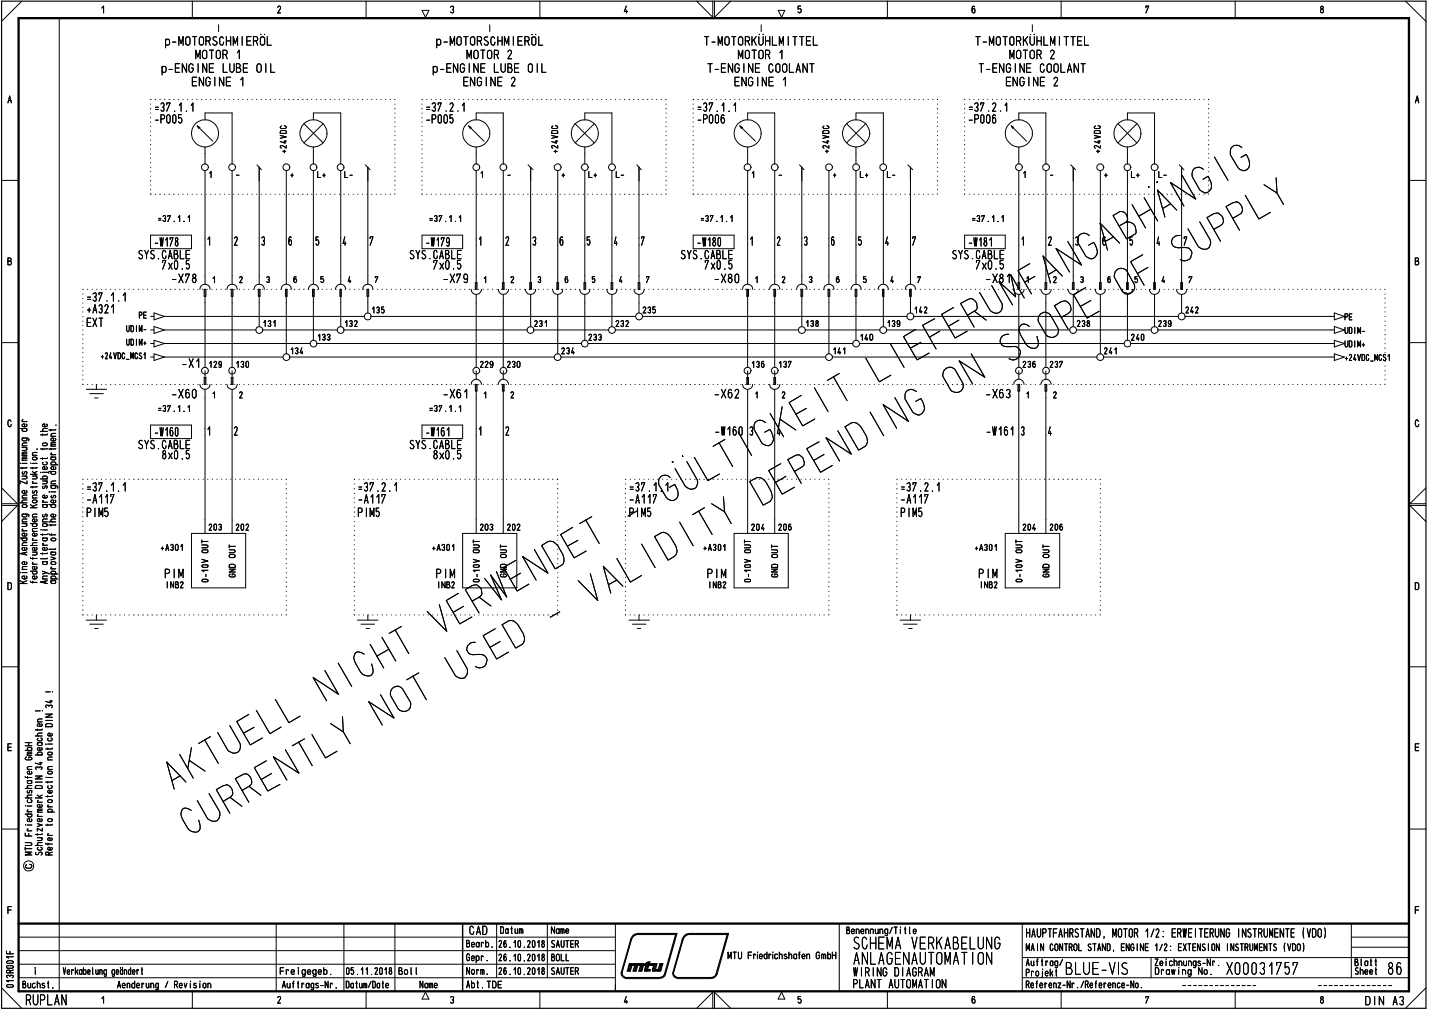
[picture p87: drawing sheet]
<svg xmlns="http://www.w3.org/2000/svg" width="420mm" height="297mm" viewBox="0 0 420 297" stroke-linecap="round" stroke-linejoin="round" font-family="sans-serif">
<defs><g id="words">
<g font-size="5.3">
<text x="250.5" y="279">SC</text>
<text x="267.8" y="279">ViKA31LU</text>
<text x="250.7" y="283.5">ABLAG-\AUTOldT 0</text>
</g>
<g font-size="4.6">
<text x="387.7" y="4">8</text>
<text x="415.7" y="30.4">A</text>
<text x="7.6" y="295.4">RUPLAN</text>
</g>
<g font-size="3.9">
<text x="48.5" y="13.5">p-MOTORSCHMIERÖL</text>
<text x="57.4" y="17.4">MOTOR 1</text>
<text x="128.1" y="13.5">p-MOTORSCHMIERÖL</text>
<text x="137" y="17.4">MOTOR 2</text>
<text x="206.7" y="13.5">T-MOTORKUHLMITTEL</text>
<text x="216.8" y="17.4">MOTOR 1</text>
<text x="286.4" y="13.5">T-MOTORKUHLMITTEL</text>
<text x="296.6" y="17.4">MOTOR 2</text>
<text x="47.4" y="21.4">p-ENGINE LUBE OIL</text>
<text x="127.1" y="21.4">p-ENGINE LUBE OIL</text>
<text x="207.7" y="21.4">T-ENGINE COOLANT</text>
<text x="287.5" y="21.4">T-ENGINE COOLANT</text>
<text x="56.2" y="25.4">ENGINE 1</text>
<text x="135.9" y="25.4">ENGINE 2</text>
<text x="215.6" y="25.4">ENGINE 1</text>
<text x="295.4" y="25.4">ENGINE 2</text>
<text x="45.3" y="32.9">=37.1.1</text>
<text x="125" y="32.9">=37.2.1</text>
<text x="204.7" y="32.9">=37.1.1</text>
<text x="284.4" y="32.9">=37.2.1</text>
<text x="45.2" y="36.3">-P005</text>
<text x="124.9" y="36.3">-P005</text>
<text x="204.7" y="36.3">-P006</text>
<text x="284.3" y="36.3">-P006</text>
<text x="40.4" y="76.2">SYS.CABLE</text>
<text x="45.2" y="72.5">-W178</text>
<text x="120.2" y="76.2">SYS.CABLE</text>
<text x="124.9" y="72.5">1179</text>
<text x="156.2" y="72.2">3</text>
<text x="163.5" y="72.2">I6</text>
<text x="188.1" y="72.2">7</text>
<text x="199.8" y="76.2">SYS.CABLE</text>
<text x="204.6" y="72.5">1180</text>
<text x="279.6" y="76.2">SYS.CABLE</text>
<text x="284.3" y="72.5">1181</text>
<text x="47.4" y="79.2">7x0.5</text>
<text x="50.2" y="83.2">-X78</text>
<text x="127.1" y="79.2">7x0.5</text>
<text x="129.9" y="83.2">-X79</text>
<text x="206.8" y="79.2">7x0.5</text>
<text x="209.6" y="83.2">-X80</text>
<text x="286.5" y="79.2">7x0.5</text>
<text x="289.4" y="83.2">-X81</text>
<text x="25.3" y="88.6">=37.1.1</text>
<text x="25.3" y="92.1">+A321</text>
<text x="25.3" y="96.1">EXT</text>
<text x="53.3" y="108.1">-X1</text>
<text x="130" y="117.1">-X61</text>
<text x="142" y="117.1">1</text>
<text x="289.4" y="117.1">-X63</text>
<text x="301.4" y="117.1">1</text>
<text x="309.3" y="117.1">2</text>
<text x="40.4" y="132">SYS.CABLE</text>
<text x="45.2" y="128.3">-W160</text>
<text x="120.2" y="132">SYS.CABLE</text>
<text x="124.9" y="128.3">1161</text>
<text x="209.8" y="128">-W16</text>
<text x="289.6" y="128">-W161</text>
<text x="299.8" y="128">3</text>
<text x="47.3" y="135">8x0.5</text>
<text x="127" y="135">8x0.5</text>
<text x="25.2" y="148">-A117</text>
<text x="25.3" y="144.4">=37.1.1</text>
<text x="105" y="148">-A117</text>
<text x="105.1" y="144.4">=37.2.1</text>
<text x="184.7" y="148">-A117</text>
<text x="184.8" y="144.4">=37.1</text>
<text x="264.4" y="148">-A117</text>
<text x="264.5" y="144.4">=37.2.1</text>
<text x="25.2" y="152">PIM5</text>
<text x="104.9" y="152">PIM5</text>
<text x="184.1" y="152">PHM5</text>
<text x="264.4" y="152">PIM5</text>
<text x="48.2" y="169.9">PIM</text>
<text x="127.9" y="169.9">PIM</text>
<text x="207.6" y="169.9">PIM</text>
<text x="287.3" y="169.9">PIM</text>
<text x="137.8" y="274.7">CAD</text>
<text x="301.4" y="275.5">HAUPTFAHRSTAND, MOTOR 1/2: ERWEITERUNG INSTRUMENTE (VDO)</text>
<text x="250.7" y="286.9">WIRING DIAGRAM</text>
<text x="250.4" y="290.4">PLANT AUTOMATION</text>
<text x="401" y="295.4">DIN A3/</text>
</g>
<g font-size="3.2">
<text x="81.4" y="4">2</text>
<text x="123.8" y="5">V</text>
<text x="132.1" y="4">3</text>
<text x="183.3" y="4">4</text>
<text x="228.5" y="5">V</text>
<text x="234.3" y="5">5</text>
<text x="336.5" y="4">7</text>
<text x="2.2" y="30.4">A</text>
<text x="2.2" y="78">B</text>
<text x="415.7" y="78">B</text>
<text x="110.1" y="83.2">7</text>
<text x="189.8" y="83.2">7</text>
<text x="341.3" y="83.2">4</text>
<text x="188.7" y="92.1">235</text>
<text x="268.4" y="92.1">142</text>
<text x="348.2" y="92.1">242</text>
<text x="138.2" y="113.1">n</text>
<text x="2.1" y="125.6">0</text>
<text x="126.1" y="121.1">=37.1.1</text>
<text x="220.6" y="156">204</text>
<text x="228.6" y="156">206</text>
<text x="2.2" y="173.4">D</text>
<text x="415.7" y="173.4">D</text>
<text x="2" y="220.7">E</text>
<text x="415.5" y="220.7">E</text>
<text x="415.5" y="268.6">F</text>
<text x="146.9" y="274.4">Datum</text>
<text x="161.9" y="274.4">Name</text>
<text x="248.6" y="274.5">Benennung/Title</text>
<text x="136.9" y="278.4">Bearb.</text>
<text x="146.4" y="278.5">26.10.2018</text>
<text x="161.9" y="278.5">SAUTER</text>
<text x="213.7" y="281.9">MTU Friedrichshafen GmbH</text>
<text x="301.4" y="279.5">MAIN CONTROL STAND, ENGINE 1/2: EXTENSION INSTRUMENTS (VDO)</text>
<text x="18.4" y="286.4">Verkabelung geändert</text>
<text x="82.2" y="286.4">Freigegeb.</text>
<text x="101.6" y="286.4">05.11.2018</text>
<text x="117" y="286.4">Bol</text>
<text x="136.9" y="282.4">Gepr.</text>
<text x="137" y="286.4">Norm.</text>
<text x="146.4" y="282.4">26.10.2018</text>
<text x="146.4" y="286.4">26.10.2018</text>
<text x="161.9" y="286.4">SAUTER</text>
<text x="161.9" y="282.4">BOLL</text>
<text x="313.1" y="286.3">3LU1—V</text>
<text x="339.2" y="283.9">Zeichnungs-Nr. vn0031757</text>
<text x="339.3" y="286.4">Drawing No.</text>
<text x="398" y="283.9">Blatt</text>
<text x="398" y="286.4">Sheet</text>
<text x="6.5" y="290.4">Buchst.</text>
<text x="34.3" y="290.4">Aenderung / Revision</text>
<text x="82.8" y="290.4">Auf trags-Nr .</text>
<text x="123.2" y="290.4">Name</text>
<text x="136.9" y="290.4">Abt. TDE</text>
<text x="228.5" y="293.7">A</text>
<text x="301.4" y="290.4">Referenz-Nr./Reference-No.</text>
<text x="81.4" y="294.9">2</text>
<text x="132.1" y="294.9">3</text>
<text x="183.3" y="294.9">4</text>
<text x="234.3" y="294.9">5</text>
<text x="285.4" y="294.9">6</text>
<text x="336.5" y="294.9">7</text>
<text x="387.7" y="294.9">8</text>
</g>
<g font-size="2.9">
<text x="46.3" y="65.3">=37.1.1</text>
<text x="126" y="65.3">=37.1.1</text>
<text x="205.7" y="65.3">=37.1.1</text>
<text x="285.4" y="65.3">=37.1.1</text>
<text x="149.8" y="83.2">2</text>
<text x="155.2" y="83.2">13</text>
<text x="163.1" y="83.2">16</text>
<text x="173.6" y="83.2">5</text>
<text x="181.6" y="83.2">4</text>
<text x="269.3" y="83.2">7</text>
<text x="40.6" y="93.6">PE</text>
<text x="109.1" y="92.1">135</text>
<text x="396.3" y="94.1">E</text>
<text x="37" y="97.6">UDIM-</text>
<text x="37" y="101.6">UDIM+</text>
<text x="252.6" y="100.2">140</text>
<text x="260.5" y="96.1">139</text>
<text x="314.9" y="96.9">61</text>
<text x="396.3" y="98.1">DIM-</text>
<text x="29.5" y="105.6">+24VDC_M0S1</text>
<text x="321.8" y="104.1">• 241</text>
<text x="395.1" y="106.1">+24VD0J0$1</text>
<text x="396.3" y="102.1">DIM+</text>
<text x="59" y="110.1">C</text>
<text x="63.9" y="108.1">9 0</text>
<text x="69.2" y="108.1">136</text>
<text x="138.5" y="108.1">0229</text>
<text x="146.7" y="110.1">C</text>
<text x="148.1" y="108.1">)230</text>
<text x="220.7" y="108.1">136 0</text>
<text x="228.6" y="108.1">137</text>
<text x="300.3" y="108.1">236 0</text>
<text x="308.3" y="108.1">237</text>
<text x="50.2" y="117.1">-X60</text>
<text x="62.3" y="117.1">1</text>
<text x="209.7" y="117.1">-)(62</text>
<text x="221.7" y="117.1">1</text>
<text x="225.1" y="117.1">\j2</text>
<text x="61.1" y="156">203</text>
<text x="69.1" y="156">202</text>
<text x="140.9" y="156">203</text>
<text x="148.8" y="156">202</text>
<text x="300.3" y="156">204</text>
<text x="308.3" y="156">206</text>
<text x="126.8" y="161.9">+A301</text>
<text x="206.6" y="161.9">+A301</text>
<text x="286.2" y="161.9">+A301</text>
<text x="48.8" y="172.9">INB2</text>
<text x="128.5" y="172.9">INB2</text>
<text x="208.2" y="172.9">INB2</text>
<text x="288" y="172.9">INB2</text>
<text x="301.4" y="283.8">Auftrag/</text>
<text x="301.4" y="286.9">Projekt</text>
<text x="101.5" y="290.4">Datum/Date</text>
</g>
<g font-size="1.5">
<text x="82.1" y="39.4">CI</text>
<text x="161.9" y="39.4">CI</text>
<text x="241.5" y="39.4">CI</text>
<text x="321.3" y="39.4">CI</text>
<text x="82.1" y="42.2">CN</text>
<text x="82.1" y="43.7">CN</text>
<text x="16.2" y="125.6">•</text>
<text x="5.7" y="126.9">-C7</text>
<text x="11.6" y="126.9">.C-•-•</text>
<text x="9.3" y="134">C</text>
<text x="11.7" y="135.4">-•-•</text>
<text x="8.7" y="139.5">-Y</text>
<text x="8.7" y="143.7">-•-•</text>
<text x="8.7" y="138">-1-.•</text>
<text x="9.3" y="140.9">M</text>
<text x="9.3" y="142.3">c-</text>
<text x="14.7" y="143.7">07</text>
<text x="9.3" y="146.5">C</text>
<text x="9.3" y="145">V)</text>
<text x="12.3" y="149.3">0'0</text>
<text x="12.3" y="147.9">c0</text>
<text x="14.1" y="145">.—</text>
<text x="8.6" y="154.9">1:7</text>
<text x="9.3" y="152.1">C</text>
<text x="12.3" y="152.1">00</text>
<text x="12.3" y="154.9">0-•-•</text>
<text x="12.3" y="153.5">C -C</text>
<text x="6.3" y="156.2">c-</text>
<text x="8.7" y="160.4">-C</text>
<text x="9.3" y="156.2">C.—</text>
<text x="9.3" y="159.1">c-</text>
<text x="12.3" y="161.9">0—•</text>
<text x="9.3" y="166">c-</text>
<text x="11.7" y="163.2">-•-•</text>
<text x="8.6" y="168.8">1:7</text>
<text x="11.7" y="171.6">-2 0</text>
<text x="13.2" y="206.7">-4-</text>
<text x="7.2" y="220.6">-0</text>
<text x="10.1" y="222">.77]</text>
<text x="13.2" y="220.6">-•-•</text>
<text x="13.8" y="223.4">C</text>
<text x="13.8" y="226.2">C</text>
<text x="7.8" y="233.2">V7</text>
<text x="10.3" y="230.4">—</text>
<text x="7.4" y="237.6">—</text>
<text x="7.8" y="238.8">c.-</text>
<text x="13.8" y="238.8">0.</text>
<text x="13.8" y="237.6">c-•</text>
<text x="7.1" y="240.2">IC</text>
<text x="7.1" y="245.6">LL •-•-•</text>
<text x="7.8" y="244.3">c-</text>
<text x="7.8" y="241.6">a.)</text>
<text x="10.8" y="240.2">c</text>
<text x="7.1" y="250">I—</text>
<text x="10.1" y="251.4">II)</text>
<text x="10.7" y="247.1">M</text>
<text x="13.2" y="251.4">CC</text>
<text x="2.1" y="268.6">F</text>
<text x="1.6" y="280.4">LL</text>
<text x="1.7" y="284.6">CM</text>
<text x="1.7" y="286">ce</text>
</g>
</g></defs>
<g fill="none" stroke="#000" stroke-width=".29">
<path d="M6.4 .3l-5.9 6M17.4 5.3v286M29.9 2.4l.5-.6v2M56.5 .3v5M107.6 .3v5M158.6 .3v5M204.7 .3l4.7 4.8v-4.8M209.9 .3v4.8l4.8-4.8M260.7 .3v5M286.4 2l-.4-.2-.2 .1-.2 1.4a.47 .47 0 0 0 .6 .5 .47 .47 0 0 0 .3-.8l-.3-.5-.5 .1-.1 .4M311.8 .3v5M362.9 .3v5"/>
<path d="M413 .3l6 6M60.2 33.2h8v15M92.1 33.2h8v15M139.9 33.2h8v15M171.8 33.2h8v15M219.7 33.2h7.9v15M251.5 33.2h8v15M299.3 33.2h8v15M331.3 33.2h7.9v15M.5 53h5M60.2 45.1v3.1M92.1 45.1v3.1"/>
<path d="M139.9 45.1v3.1M171.8 45.1v3.1M219.7 45.1v3.1M251.5 45.1v3.1M299.3 45.1v3.1M331.3 45.1v3.1M414 53h5M48.3 93h58.8M48.3 96.9h26.8M60.2 89v18.9M68.2 89v18.9M76.2 89v6.9"/>
<path d="M77.2 96.9h21.9M84.1 89v15M92.1 89v11M100.1 89v6.9M101 96.9h53.9M108.1 89v2.9M109 93h77.7M139.9 89v18.9M147.9 89v18.9M155.9 89v6.9M156.8 96.9h22M163.9 89v15"/>
<path d="M171.8 89v11M179.8 89v6.9M180.8 96.9h53.8M188.8 93h77.7M219.7 89v18.9M227.6 89v18.9M235.6 89v6.9M236.6 96.9h21.9M243.5 89v15M251.5 89v11M259.5 89v6.9M260.5 96.9h53.8"/>
<path d="M267.5 89v2.9M268.4 93h77.8M299.3 89v18.9M307.3 89v18.9M315.3 89v6.9M316.3 96.9h21.9M323.3 89v15M331.3 89v11M339.2 89v6.9M340.2 96.9h50.8M347.2 89v2.9M348.2 93h42.8"/>
<path d="M.5 100.7h5M48.3 100.9h42.8M48.3 104.9h34.8M85.1 104.9h77.8M93.1 100.9h77.7M164.9 104.9h77.6M172.8 100.9h77.8M244.6 104.9h77.7M252.5 100.9h77.7M324.3 104.9h66.7M332.3 100.9h58.7M414 100.7h5"/>
<path d="M416.8 123.8a.48 .48 0 0 0-.6-.4 .48 .48 0 0 0-.4 .6v.7l.4 .6h.4l.3-.6M.5 148.5h4.6l-4.6 4.7M.5 143.3l4.6 4.7h-4.6M419 148.5h-4.8l4.8 4.7M419 143.3l-4.8 4.7h4.8M.5 195.9h5M414 195.9h5M7.4 218.2h2M8.4 218.2v.9M10.4 216.2h2M10.4 208.9h1.4M11 218.2h1.1l.3 .6-.3 .2h-.8l-.3-.2 .3-.6"/>
<path d="M11 214.2v.4M11 212.1h1.4M12 216.8l.4 .4-.3 .5h-.8l-.3-.4 .2-.4M12.1 219.7l.3 .4-.4 .4-1-.2v-.5l.7-.2v.9M12.1 212.7l.3 .2-.3 .5h-.9l-.2-.5 .7-.3v.8M12.4 215.4l-1.3 .2-.1 .3 .4 .3M12.4 214.2l-.1 .3h-1.9M12.4 211.2l-1.2 .1-.2 .2 .2 .6M12.4 218.2l-.2 .1M7.4 228.2l.1 .2h1.9M7.4 234.4h2M7.8 222.4l-.4 .4v.2l.4 .3 1.6-.2-.2-.6-.8-.1v.4"/>
<path d="M8 229.4h1.1l.3 .2v.4l-.3 .2-.9-.1-.2-.4 .3-.3M8 226.1h1.4M8 221.9h1.4M8.1 228.2v.5M9 234.9l.4 .2v.5l-.3 .2-.9-.1-.2-.2 .2-.5M9.2 226.7l.2 .2-.2 .5h-.9l-.3-.5 .7-.3v.8M9.4 233.6l-1.3 .1-.1 .5 .4 .2M9.4 230.8l-1.3 .1-.1 .5 .4 .2M9.4 225.2h-1l-.4 .3 .3 .6M9.4 221.4h-1.1l-.3 .2 .3 .3M9.4 221l-1.3 .1-.1 .1 .3 .2M9.4 229.4h-.2"/>
<path d="M10.4 228h2l-2 .9h2M10.4 234.4h2M10.5 231.1l.3-.3h1.2l.4 .3v.5h-2zM10.7 226.1l-.3-.5a.55 .55 0 0 1 .5-.3 .55 .55 0 0 1 .5 .3 .48 .48 0 0 1 .5-.3 .48 .48 0 0 1 .4 .5l-.2 .3M11 239.9h1.4M11 238.7h1.4M11 235.7h1.4M11 233.6l1 .8M11.2 235.1l-.2 .3 .3 .3M11.6 224.1h.8M12 223.9v.8l-1.6-.5M12.1 236.4l.3 .5-.4 .3-1-.1v-.5l.2-.2h.5v.8"/>
<path d="M12.4 238.2h-1.2l-.2 .2 .2 .3M12.4 237.7h-1.2l-.2 .3 .4 .2M12.4 233.6l-.8 .4M.5 243.6h5M7.4 247.6h1.5a.42 .42 0 0 1 .5 .4 .42 .42 0 0 1-.5 .4h-1.5M9.4 250.4h-2l1.6 .4-1.6 .4h2M10.4 248.4h2M11 242l1.4 .4-1.4 .4M12 248.9l.4 .4-.3 .5-1.1-.2v-.3l.2-.3M12.1 240.6l.3 .3-.3 .5h-.9l-.2-.4v-.3l.7-.2v.9M12.4 247.6h-1.3l-.1 .5 .4 .3M12.4 243.3v.9l-1.4-.9v.9"/>
<path d="M414 243.6h5M3.3 266.4h-1v2M5.5 275.3h175.3M5.5 279.3h175.3M81.2 271.4v19.9M101 271.4v19.9M116 271.4v19.9M145.9 271.4v15.9M160.8 271.4v15.9M180.8 271.4v19.9M246.6 271.4v19.9M300.4 271.4v19.8"/>
<path d="M397 271.4v15.9M397 278.3h17M397 275.3h17M.5 290.2l5.9 6M1.9 282.6l.4-.3 1.3 .1a.34 .34 0 0 1 .3 .4 .34 .34 0 0 1-.4 .2h-1.3zM2.1 289.4l1.4-.1a.38 .38 0 0 1 .4 .4 .38 .38 0 0 1-.4 .4l-1.4-.1-.2-.3zM2.2 287.3l-.3-.4a.55 .55 0 0 1 .5-.4 .55 .55 0 0 1 .5 .4 .48 .48 0 0 1 .6-.4 .48 .48 0 0 1 .4 .5l-.3 .3M3.9 288.1h-2l.6 .4M3.9 281.1h-2l.6 .4M5.5 287.3h175.3M5.5 283.3h175.3M29.9 293.4l.5-.6v1.9"/>
<path d="M56.5 291.3v4.9M107.6 291.3v4.9M125 291.5l1 2h-2zM158.6 291.3v4.9M204.7 296.2l4.7-4.7v4.7M209.9 296.2v-4.7l4.8 4.7M260.7 291.3v4.9M300.4 287.3h113.6M300.4 281.3h113.6M311.8 291.3v4.9M338.2 281.3v6M362.9 291.3v4.9"/>
<path d="M419 290.2l-6 6"/>
<circle cx="8.4" cy="254.4" r="1.49"/>
</g>
<path d="M.5 .3h418.5v295.9h-418.5z" fill="none" stroke="#000" stroke-width=".34"/>
<path d="M5.5 5.3h408.5v286h-408.5zM5.5 271.4h408.5" fill="none" stroke="#000" stroke-width=".68"/>
<path d="M135.9 271.4v19.9" fill="none" stroke="#000" stroke-width=".42"/>
<g fill="none" stroke="#000" stroke-width=".29">
<path d="M10.4 216.2h2M10.4 208.9h1.4M11 218.2h1.1l.3 .6-.3 .2h-.8l-.3-.2 .3-.6M11 214.2v.4M11 212.1h1.4M12 216.8l.4 .4-.3 .5h-.8l-.3-.4 .2-.4M12.1 219.7l.3 .4-.4 .4-1-.2v-.5l.7-.2v.9M12.1 212.7l.3 .2-.3 .5h-.9l-.2-.5 .7-.3v.8M12.5 208.9h.1M12.4 215.4l-1.3 .2-.1 .3 .4 .3M12.4 214.2l-.1 .3h-1.9M12.4 211.2l-1.2 .1-.2 .2 .2 .6"/>
<path d="M12.4 218.2l-.2 .1M10.4 228h2l-2 .9h2M10.4 234.4h2M10.5 231.1l.3-.3h1.2l.4 .3v.5h-2zM10.7 226.1l-.3-.5a.55 .55 0 0 1 .5-.3 .55 .55 0 0 1 .5 .3 .48 .48 0 0 1 .5-.3 .48 .48 0 0 1 .4 .5l-.2 .3M11 239.9h1.4M11 238.7h1.4M11 235.7h1.4M11 233.6l1 .8M11.2 235.1l-.2 .3 .3 .3M11.6 224.1h.8M12 223.9v.8l-1.6-.5"/>
<path d="M12.1 236.4l.3 .5-.4 .3-1-.1v-.5l.2-.2h.5v.8M12.4 238.2h-1.2l-.2 .2 .2 .3M12.4 237.7h-1.2l-.2 .3 .4 .2M12.4 233.6l-.8 .4M10.4 248.4h2M11 242l1.4 .4-1.4 .4M12 248.9l.4 .4-.3 .5-1.1-.2v-.3l.2-.3M12.1 240.6l.3 .3-.3 .5h-.9l-.2-.4v-.3l.7-.2v.9M12.4 247.6h-1.3l-.1 .5 .4 .3M12.4 243.3v.9l-1.4-.9v.9"/>
</g>
<g fill="none" stroke="#000" stroke-width=".29">
<path d="M12.5 208.9h.1M14 229.6v.4M14 233.8v.4M14 228.4h1.4M14.1 235.1l.3-.2 .8 .1 .2 .5-1 .3-.4-.3zM14.9 230.8l.5 .3-.4 .5h-.7l-.3-.2 .2-.5M15.1 232.2l.3 .3-.3 .5h-.8l-.3-.3 .1-.4 .6-.1v.8M15.4 233.8l-.1 .2h-1.9M15.4 229.6v.2h-2M13.4 247.7l.1 .3h1.9M14 245.4h1.4M14 242.1v.5"/>
<path d="M14.1 240.7l.3-.2 .8 .1 .2 .5-1 .3-.4-.3zM14.1 247.7v.5M14.3 244.9l-.3 .1 .3 .4M15.1 249l.3 .4-.5 .4-.8-.2v-.5l.6-.2v.9M15.1 246.2l.3 .4-.5 .4-.8-.2v-.5l.6-.2v.9M15.4 242.1l-.1 .3h-1.9"/>
</g>
<path d="M13.4 212.9l.6-.3 1 .1 .4 .3v.5h-2zM13.4 209.8h2l-2 .9h2M13.4 211.7h2M13.4 203.3h1.4M13.5 218.6h.1M13.7 207.9l-.3-.3a.48 .48 0 0 1 .5-.4 .48 .48 0 0 1 .5 .3 .53 .53 0 0 1 .5-.3 .53 .53 0 0 1 .5 .4l-.3 .3M14 218.6h1.4M14.9 216.8l.5 .4-.4 .5h-.7l-.3-.3 .2-.5M15.1 215.5l.3 .2-.3 .5h-.8l-.3-.5 .4-.3h.3v.8M13.6 228.4h.1M14.1 226.7l.3-.1 .8 .1 .2 .5-1 .2-.4-.2zM14.1 221.1l.3-.1 .8 .1 .2 .5-1 .2-.4-.2z" fill="none" stroke="#000" stroke-width=".29"/>
<g fill="none" stroke="#000" stroke-width=".29">
<path d="M15.5 203.3h.1M14 229.6v.4M14 233.8v.4M14 228.4h1.4M14.1 235.1l.3-.2 .8 .1 .2 .5-1 .3-.4-.3zM14.9 230.8l.5 .3-.4 .5h-.7l-.3-.2 .2-.5M15.1 232.2l.3 .3-.3 .5h-.8l-.3-.3 .1-.4 .6-.1v.8M15.4 233.8l-.1 .2h-1.9M15.4 229.6v.2h-2M13.4 247.7l.1 .3h1.9M14 245.4h1.4M14 242.1v.5"/>
<path d="M14.1 240.7l.3-.2 .8 .1 .2 .5-1 .3-.4-.3zM14.1 247.7v.5M14.3 244.9l-.3 .1 .3 .4M15.1 249l.3 .4-.5 .4-.8-.2v-.5l.6-.2v.9M15.1 246.2l.3 .4-.5 .4-.8-.2v-.5l.6-.2v.9M15.4 242.1l-.1 .3h-1.9"/>
</g>
<path d="M13.4 212.9l.6-.3 1 .1 .4 .3v.5h-2zM13.4 209.8h2l-2 .9h2M13.4 211.7h2M13.4 203.3h1.4M13.5 218.6h.1M13.7 207.9l-.3-.3a.48 .48 0 0 1 .5-.4 .48 .48 0 0 1 .5 .3 .53 .53 0 0 1 .5-.3 .53 .53 0 0 1 .5 .4l-.3 .3M14 218.6h1.4M14.9 216.8l.5 .4-.4 .5h-.7l-.3-.3 .2-.5M15.1 215.5l.3 .2-.3 .5h-.8l-.3-.5 .4-.3h.3v.8M13.6 228.4h.1M14.1 226.7l.3-.1 .8 .1 .2 .5-1 .2-.4-.2zM14.1 221.1l.3-.1 .8 .1 .2 .5-1 .2-.4-.2z" fill="none" stroke="#000" stroke-width=".29"/>
<g fill="none" stroke="#000" stroke-width=".29">
<path d="M6 136.1h.1M6.5 128.7l1.8 .1 .2 .3-.2 .4M6.5 139.9h1.4M6.5 137.3v.5M6.5 136.1h1.4M6.5 135.2h1.4M6.5 133.9h1.4M6.5 131.5h1.4M6.5 131h1.4M6.5 123.9h1.4M6.7 138.6a.36 .36 0 0 0-.2 .5 .36 .36 0 0 0 .5 .2 .6 .6 0 0 1 .8-.6l-.1 .7M6.7 123.3l-.2 .2 .3 .4"/>
<path d="M6.8 128.7l-.3 .3 .3 .5h.8l.3-.2-.3-.6M7.5 139.9l.4 .3-.1 .3-1.3 .2M7.5 131.5l.4 .3-.1 .4-1.3 .1M7.7 124.6l.2 .5-.4 .3-.9-.2v-.5l.6-.2v.9M7.9 137.3l-.1 .2h-1.9M7.9 134.7h-1.2l-.2 .3 .2 .2M7.9 134.3h-1.2l-.2 .2 .4 .2M7.9 133.3h-1.2l-.2 .3 .2 .3M7.9 132.8l-1.3 .1v.4h.3M7.9 130.1l-1.3 .2 .1 .7M9.5 136.1h1.4M12 138.8h.1"/>
<path d="M12.5 138.8h1.5l.4 .2M12.5 130.4l1-.3a.42 .42 0 0 1 .4 .5 .42 .42 0 0 1-.4 .4l-.8-.1zM12.5 127.5v.4M12.5 131.7v.5M13.5 135.7l.4 .4-.3 .5-.9-.1-.2-.3 .2-.4M13.7 137.2l.2 .2-.2 .5h-1l-.2-.5 .7-.3v.8M13.7 124.6l.2 .3-.1 .3-.9 .2a.45 .45 0 0 1-.4-.6 .45 .45 0 0 1 .7-.3v.9M13.9 131.7l-.1 .2h-1.9M13.9 127.5l-.1 .3h-1.9M5.9 158.1h2M5.9 147.7h2M6.5 151l1.8 .1 .2 .4-.2 .3"/>
<path d="M6.5 153.8h1.4M6.5 153.3h1.4M6.5 146.3h1.4M6.6 148.4l.9-.1 .3 .1 .1 .4-1 .3-.3-.2zM6.8 158.1l-.3 .2 .3 .6 .9-.1 .2-.5-.3-.2M6.8 151l-.3 .4 .3 .5 1-.2 .1-.3-.3-.4M7.5 153.8a.42 .42 0 0 1 .4 .5 .42 .42 0 0 1-.4 .4h-1M7.7 156.7l.2 .3-.2 .5h-1l-.2-.4 .1-.3 .6-.2v.9M7.7 144.2l.2 .4-.4 .3-.9-.1-.1-.4 .7-.3v.8M7.9 159.4l-1.3 .2 .1 .7M7.9 152.5l-1.3 .1 .1 .7M7.9 146.9l-1.3 .1-.1 .4 .4 .3"/>
<path d="M7.9 145.5l-1.3 .1 .1 .7M7.9 141.3v.9l-2-.9v.9M8.9 149.2h2M8.9 148.3l1.2 .9M9.5 147.2l.4-.3h.6l.4 .3v.2l-.2 .3h-.8zM10.6 156.7l.3 .3-.3 .5h-.9l-.1-.7 .6-.2v.9M10.6 152.5l.3 .5-.4 .3-.8-.1-.2-.5 .2-.2h.5v.8M10.9 148.3l-1.3 .5M11.9 140.7h2M12.5 158.1h1.1l.3 .5-.3 .3h-.8l-.3-.3 .3-.5M12.5 156.9v.4M12.5 141.3h1.4"/>
<path d="M12.7 142.8a.37 .37 0 0 0-.2 .5 .37 .37 0 0 0 .4 .2l.3-.5a.33 .33 0 0 1 .6-.2 .33 .33 0 0 1 0 .5l-.1 .2M12.7 159.6l-.2 .3 .3 .3M12.8 140.7l-.3-.3 .3-.5h.8l.3 .3-.3 .5M13.5 141.3a.42 .42 0 0 1 .4 .4 .42 .42 0 0 1-.4 .5h-1M13.7 145.5l.2 .3-.2 .5h-1l-.2-.5 .7-.3v.8M13.9 156.9l-.1 .2h-1.9M13.9 158.1l-.2 .1M5.9 171.4h2M5.9 170.6l1.3 .8M6 168.2h.1M6.5 168.2h1.4M6.5 167.3h1.4"/>
<path d="M6.5 160.3h1.4M7.3 162.4v.6M7.7 169.2l.2 .6-.4 .3-.9-.2-.1-.4 .2-.3h.5v.9M7.7 165.1l.2 .4-.4 .4-.9-.2v-.5l.6-.2v.9M7.7 160.9l.2 .5-.4 .3-.9-.2-.1-.4 .2-.2h.5v.8M7.9 166.5h-1.3l.1 .8M7.9 162.2l-2 .4 2 .5M7.9 170.6l-1.3 .5M8.9 170.8l.2 .3h1.8M8.9 163.8l.1 .3h1.9M9.5 162.2h1.4M9.6 163.8v.5"/>
<path d="M9.6 170.8v.5M10.5 162.2l.4 .4-.2 .4-1.2 .1M10.6 169.2l.3 .6-.4 .3-.8-.1-.2-.5 .2-.3h.5v.9M10.6 166.5l.3 .5-.4 .3-.8-.1-.2-.5 .2-.2h.5v.8M10.6 160.9l.3 .5-.4 .3-.8-.1-.2-.5 .2-.2h.5v.8M12.5 167.8l1.9 .9M12.5 165h1.1l.3 .4-.1 .3-.2 .2-.9-.1-.2-.4 .3-.4M12.5 160.2h1.4M13.7 168.2l-1.2 .5M13.9 169.2h-1.2l-.2 .5 .2 .4M13.9 164l-.1 .2h-1.9M13.9 165l-.2 .1"/>
<path d="M15.5 203.3h.1M8.7 253.9a.6 .6 0 0 1 .7 .6 .6 .6 0 0 1-.6 .6h-.8l-.4-.3-.1-.5 .3-.3"/>
</g>
<g fill="none" stroke="#000" stroke-width=".29">
<path d="M9.1 136.1h.1M9.5 136.1h1.4M9.7 134.4h1l.2 .5-1 .2-.4-.2zM10.9 132h.1M8.9 149.2h2M8.9 148.3l1.2 .9M9.5 147.2l.4-.3h.6l.4 .3v.2l-.2 .3h-.8zM10.6 156.7l.3 .3-.3 .5h-.9l-.1-.7 .6-.2v.9M10.6 152.5l.3 .5-.4 .3-.8-.1-.2-.5 .2-.2h.5v.8M10.9 148.3l-1.3 .5M8.9 170.8l.2 .3h1.8M8.9 163.8l.1 .3h1.9"/>
<path d="M9.5 162.2h1.4M9.6 163.8v.5M9.6 170.8v.5M10.5 162.2l.4 .4-.2 .4-1.2 .1M10.6 169.2l.3 .6-.4 .3-.8-.1-.2-.5 .2-.3h.5v.9M10.6 166.5l.3 .5-.4 .3-.8-.1-.2-.5 .2-.2h.5v.8M10.6 160.9l.3 .5-.4 .3-.8-.1-.2-.5 .2-.2h.5v.8"/>
</g>
<g fill="none" stroke="#000" stroke-width=".29">
<path d="M64.2 7.3v2M143.9 7.3v2M223.6 7.3v2M303.3 7.3v2M44.2 38.5v.1M44.2 39.8v.1M58 37l4.5 4.5M58 37l.7 .4-.3 .3zM59.1 29.2h.1M60.2 33.2v2M60.5 29.2h.1M61.8 29.2h.1"/>
<path d="M63.2 29.2h.1M64.6 29.2h.1M65.9 29.2h.1M67.3 29.2h.1M68.6 29.2h.1M70 29.2h.1M71.3 29.2h.1M72.7 29.2h.1M74 29.2h.1M75.4 29.2h.1M76.7 29.2h.1M78.1 29.2h.1"/>
<path d="M79.5 29.2h.1M80.8 29.2h.1M82.2 29.2h.1M82.3 39.8l1.8 .4-1.8 .4M83.5 36.9l.6 .4-.3 .5h-1.2l-.3-.4 .4-.4M83.5 29.2h.1M84.8 29.2h.2M86.1 29.2h.2M87.5 29.2h.2M88.9 29.2h.1M89.3 36.3l5.7 5.7M90.2 29.2h.2"/>
<path d="M91.6 29.2h.1M92.1 33.2v2M92.9 29.2h.1M94.3 29.2h.1M95 36.3l-5.7 5.7M95.6 29.2h.1M97 29.2h.1M98.3 29.2h.1M99.7 29.2h.1M101 29.2h.1M102.4 29.2h.1M103.8 29.2h.1"/>
<path d="M105.1 29.2h.1M106.5 29.2h.1M107.8 29.2h.1M109.2 29.2h.1M110.5 29.2h.1M111.9 29.2h.1M113.2 29.2h.1M114.6 29.2h.1M116 29.2v.1M116 30.6h.1M116 31.8v.2M116 33.2v.1"/>
<path d="M116 34.5v.1M116 35.8v.1M116 37.2v.1M116 38.5v.1M116 39.8v.1M124 38.5v.1M124 39.8v.1M137.7 37l4.5 4.5M137.7 37l.7 .4-.3 .3zM138.9 29.2h.1M139.9 33.2v2M140.3 29.2h.1"/>
<path d="M141.5 29.2h.2M142.9 29.2h.1M144.2 29.2h.2M145.6 29.2h.2M146.9 29.2h.2M148.3 29.2h.2M149.6 29.2h.1M151 29.2h.1M152.4 29.2h.1M153.7 29.2h.1M155.1 29.2h.1M156.4 29.2h.1"/>
<path d="M157.8 29.2h.1M159.1 29.2h.1M160.5 29.2h.1M161.8 29.2h.1M162.1 39.8l1.8 .4-1.8 .4M163.2 36.9l.7 .4-.2 .4-1.4 .1-.2-.5 .3-.3M163.2 29.2h.1M164.5 29.2h.1M165.9 29.2h.1M167.3 29.2h.1M168.6 29.2h.1M169 36.3l5.6 5.7"/>
<path d="M170 29.2h.1M171.3 29.2h.1M171.8 33.2v2M172.7 29.2h.1M174 29.2h.1M174.6 36.3l-5.6 5.7M175.4 29.2h.1M176.7 29.2h.1M178.1 29.2h.1M179.5 29.2h.1M180.8 29.2h.1M182.2 29.2h.1"/>
<path d="M183.4 29.2h.2M184.8 29.2h.2M186.1 29.2h.2M187.5 29.2h.2M188.8 29.2h.2M190.2 29.2h.2M191.6 29.2h.1M192.9 29.2h.1M194.3 29.2h.1M195.6 29.2l.1 .1M195.7 30.6h.1M195.7 31.8v.2"/>
<path d="M195.7 33.2v.1M195.7 34.5v.1M195.7 35.8v.1M195.7 37.2v.1M195.7 38.5v.1M195.7 39.8v.1M203.7 38.5v.1M203.7 39.8v.1M217.4 37l4.6 4.5M217.4 37l.7 .4-.3 .3zM218.6 29.2h.1M219.7 33.2v2"/>
<path d="M219.9 29.2h.1M221.3 29.2h.1M222.6 29.2h.1M224 29.2h.1M225.3 29.2h.1M226.7 29.2h.1M228 29.2h.1M229.4 29.2h.1M230.8 29.2h.1M232.1 29.2h.1M233.5 29.2h.1M234.8 29.2h.1"/>
<path d="M236.2 29.2h.1M237.5 29.2h.1M238.9 29.2h.1M240.2 29.2h.1M241.6 29.2h.1M241.8 39.8l1.7 .4-1.7 .4M242.9 29.2h.1M243 36.9l.5 .4-.3 .5h-1.2l-.2-.4 .3-.4M244.2 29.2h.2M245.6 29.2h.1M246.9 29.2h.2M248.3 29.2h.2"/>
<path d="M248.7 36.3l5.7 5.7M249.6 29.2h.2M251 29.2h.1M251.5 33.2v2M252.3 29.2h.1M253.7 29.2h.1M254.4 36.3l-5.7 5.7M255.1 29.2h.1M256.4 29.2h.1M257.8 29.2h.1M259.1 29.2h.1M260.5 29.2h.1"/>
<path d="M261.8 29.2h.1M263.2 29.2h.1M264.5 29.2h.1M265.9 29.2h.1M267.3 29.2h.1M268.6 29.2h.1M270 29.2h.1M271.3 29.2h.1M272.7 29.2h.1M274 29.2h.1M275.4 29.2l.1 .1M275.5 30.6h.1"/>
<path d="M275.5 31.8v.2M275.5 33.2v.1M275.5 34.5v.1M275.5 35.8v.1M275.5 37.2v.1M275.5 38.5v.1M275.5 39.8v.1M283.4 38.5v.1M283.4 39.8v.1M297.1 37l4.5 4.5M297.1 37l.7 .4-.2 .3zM298.3 29.2h.1"/>
<path d="M299.3 33.2v2M299.7 29.2h.1M300.9 29.2h.2M302.3 29.2h.2M303.7 29.2h.1M305 29.2h.2M306.4 29.2h.1M307.7 29.2h.1M309.1 29.2h.1M310.4 29.2h.1M311.8 29.2h.1M313.1 29.2h.1"/>
<path d="M314.5 29.2h.1M315.8 29.2h.1M317.2 29.2h.1M318.6 29.2h.1M319.9 29.2h.1M321.3 29.2h.1M321.5 39.8l1.8 .4-1.8 .4M322.6 36.9l.7 .4-.2 .4-1.4 .1-.2-.5 .4-.3M322.6 29.2h.1M324 29.2h.1M325.3 29.2h.1M326.7 29.2h.1"/>
<path d="M328 29.2h.1M328.5 36.3l5.6 5.7M329.4 29.2h.1M330.8 29.2h.1M331.3 33.2v2M332.1 29.2h.1M333.5 29.2h.1M334.1 36.3l-5.6 5.7M334.8 29.2h.1M336.2 29.2h.1M337.5 29.2h.1M338.9 29.2h.1"/>
<path d="M340.1 29.2h.2M341.5 29.2h.2M342.9 29.2h.1M344.2 29.2h.2M345.6 29.2h.1M346.9 29.2h.1M348.3 29.2h.1M349.6 29.2h.1M351 29.2h.1M352.3 29.2h.1M353.7 29.2h.1M355 29.2l.1 .1"/>
<path d="M355.1 30.6h.1M355.1 31.8v.2M355.1 33.2v.1M355.1 34.5v.1M355.1 35.8v.1M355.1 37.2v.1M355.1 38.5v.1M355.1 39.8v.1M44.2 41.1v.1M44.2 42.4v.2M44.2 43.8v.1M44.2 45.1v.1"/>
<path d="M44.2 46.4v.1M44.2 47.8h.1M44.2 49.1v.1M44.2 50.4v.1M44.2 51.7v.1M44.2 53v.2M44.2 54.4h.1M44.2 55.7v.1M44.2 57l.2 .1M45.6 57.1h.2M46.9 57.1h.2M48.3 57.1h.2"/>
<path d="M49.7 57.1h.1M51 57.1h.2M52.4 57.1h.1M53.7 57.1h.1M55.1 57.1h.1M56.4 57.1h.1M57.8 57.1h.1M59.1 57.1h.1M60.2 43.2v1.9M60.2 50.1v33.4M60.5 57.1h.1M61.6 50.9l.4-.5v1.8"/>
<path d="M61.8 57.1h.1M63.2 57.1h.1M64.6 57.1h.1M65.9 57.1h.1M67.3 57.1h.1M68.2 50.1v33.4M68.6 57.1h.1M69.5 51.5h.7M70 57.1h.1M71.3 57.1h.1M72.7 57.1h.1M74 57.1h.1"/>
<path d="M75.4 57.1h.1M75.5 48.4l1.3 1.5M76.2 49.1v34.4M76.7 57.1h.1M78.1 57.1h.1M79.5 57.1h.1M80.8 57.1h.1M82.2 57.1h.1M83.1 44.4h.8M83.5 57.1h.1M83.5 44.1v.8M84.1 50.1v33.4"/>
<path d="M84.8 57.1h.2M85.5 51.5h.6M85.8 51.1v.9M86.1 57.1h.2M87.5 57.1h.2M88.9 57.1h.1M90.2 57.1h.2M91.6 57.1h.1M92.1 43.2v1.9M92.1 50.1v33.4M92.9 57.1h.1M93.3 50.4v1.8h.9"/>
<path d="M94.3 57.1h.1M94.9 51.5h.6M95.2 51.1v.9M95.6 57.1h.1M97 57.1h.1M98.3 57.1h.1M99.7 57.1h.1M100.1 50.1v33.4M101 57.1h.1M101.3 50.4v1.8h.9M102.4 57.1h.1M102.8 51.5h.7"/>
<path d="M103.8 57.1h.1M105.1 57.1h.1M106.5 57.1h.1M107.3 48.4l1.5 1.5M107.8 57.1h.1M108.1 49.1v34.4M109.2 57.1h.1M110.5 57.1h.1M111.9 57.1h.1M113.2 57.1h.1M114.6 57.1h.1M116 57v.1"/>
<path d="M116 41.1v.1M116 42.4v.2M116 43.8v.1M116 45.1v.1M116 46.4v.1M116 47.8h.1M116 49.1v.1M116 50.4v.1M116 51.7v.1M116 53v.2M116 54.4h.1M116 55.7v.1"/>
<path d="M124 57l.1 .1M124 41.1v.1M124 42.4v.2M124 43.8v.1M124 45.1v.1M124 46.4v.1M124 47.8h.1M124 49.1v.1M124 50.4v.1M124 51.7v.1M124 53v.2M124 54.4h.1"/>
<path d="M124 55.7v.1M125.3 57.1h.1M126.7 57.1h.1M128.1 57.1h.1M129.4 57.1h.1M130.8 57.1h.1M132.1 57.1h.1M133.5 57.1h.1M134.8 57.1h.1M136.2 57.1h.1M137.5 57.1h.1M138.9 57.1h.1"/>
<path d="M139.9 43.2v1.9M139.9 50.1v34.9M140.3 57.1h.1M141.4 50.9l.4-.5v1.8M141.5 57.1h.2M142.9 57.1h.1M144.2 57.1h.2M145.6 57.1h.2M146.9 57.1h.2M147.9 50.1v34.9M148.3 57.1h.2M149.2 51.5h.7"/>
<path d="M149.6 57.1h.1M151 57.1h.1M152.4 57.1h.1M153.7 57.1h.1M155.1 57.1h.1M155.2 48.4l1.4 1.5M155.9 49.1v20.9M156.4 57.1h.1M157.8 57.1h.1M159.1 57.1h.1M160.5 57.1h.1M161.8 57.1h.1"/>
<path d="M162.8 44.4h.9M163.1 41.5h.8M163.2 57.1h.1M163.2 44.1v.8M163.4 41.3v.8l-1.3-.5M163.9 42.8v.7l-1.2-.7h-.4l-.2 .5 .3 .2M163.9 50.1v19.9M164.5 57.1h.1M165.1 51.5h.8M165.5 51.1v.9M165.9 57.1h.1M167.3 57.1h.1"/>
<path d="M168.6 57.1h.1M170 57.1h.1M171.3 57.1h.1M171.8 43.2v1.9M171.8 50.1v34.9M172.7 57.1h.1M173 50.4v1.8h.9M174 57.1h.1M174.5 51.5h.8M174.9 51.1v.9M175.4 57.1h.1M176.7 57.1h.1"/>
<path d="M178.1 57.1h.1M179.5 57.1h.1M179.8 50.1v34.9M180.8 57.1h.1M181.1 50.4v1.8h.8M182.2 57.1h.1M182.5 51.5h.8M183.4 57.1h.2M184.8 57.1h.2M186.1 57.1h.2M187.1 48.4l1.3 1.5M187.5 57.1h.2"/>
<path d="M187.7 49.1v20.9M188.8 57.1h.2M190.2 57.1h.2M191.6 57.1h.1M192.9 57.1h.1M194.3 57.1h.1M195.7 57l-.1 .1M195.7 41.1v.1M195.7 42.4v.2M195.7 43.8v.1M195.7 45.1v.1M195.7 46.4v.1"/>
<path d="M195.7 47.8h.1M195.7 49.1v.1M195.7 50.4v.1M195.7 51.7v.1M195.7 53v.2M195.7 54.4h.1M195.7 55.7v.1M203.7 57l.1 .1M203.7 41.1v.1M203.7 42.4v.2M203.7 43.8v.1M203.7 45.1v.1"/>
<path d="M203.7 46.4v.1M203.7 47.8h.1M203.7 49.1v.1M203.7 50.4v.1M203.7 51.7v.1M203.7 53v.2M203.7 54.4h.1M203.7 55.7v.1M205 57.1h.2M206.4 57.1h.1M207.7 57.1h.1M209.1 57.1h.1"/>
<path d="M210.4 57.1h.1M211.8 57.1h.1M213.1 57.1h.1M214.5 57.1h.1M215.9 57.1h.1M217.2 57.1h.1M218.6 57.1h.1M219.7 43.2v1.9M219.7 50.1v33.4M219.9 57.1h.1M221 50.9l.4-.5v1.8M221.3 57.1h.1"/>
<path d="M222.6 57.1h.1M224 57.1h.1M225.3 57.1h.1M226.7 57.1h.1M227.6 50.1v33.4M228 57.1h.1M228.9 51.5h.8M229.4 57.1h.1M230.8 57.1h.1M232.1 57.1h.1M233.5 57.1h.1M234.8 57.1h.1"/>
<path d="M234.9 48.4l1.4 1.5M235.6 49.1v34.4M236.2 57.1h.1M237.5 57.1h.1M238.9 57.1h.1M240.2 57.1h.1M241.6 57.1h.1M242.5 44.4h.9M242.9 57.1h.1M242.9 41.5h.6M243 44.1v.8M243.2 41.3v.8l-1.4-.5"/>
<path d="M243.5 42.8v.7l-1-.7a.43 .43 0 0 0-.7 .1 .43 .43 0 0 0 .3 .6M243.5 50.1v33.4M244.2 57.1h.2M244.9 51.5h.7M245.2 51.1v.9M245.6 57.1h.1M246.9 57.1h.2M248.3 57.1h.2M249.6 57.1h.2M251 57.1h.1M251.5 43.2v1.9M251.5 50.1v33.4"/>
<path d="M252.3 57.1h.1M252.8 50.4v1.8h.8M253.7 57.1h.1M254.3 51.5h.7M254.6 51.1v.9M255.1 57.1h.1M256.4 57.1h.1M257.8 57.1h.1M259.1 57.1h.1M259.5 50.1v33.4M260.5 57.1h.1M260.7 50.4v1.8h.9"/>
<path d="M261.8 57.1h.1M262.3 51.5h.6M263.2 57.1h.1M264.5 57.1h.1M265.9 57.1h.1M266.7 48.4l1.5 1.5M267.3 57.1h.1M267.5 49.1v34.4M268.6 57.1h.1M270 57.1h.1M271.3 57.1h.1M272.7 57.1h.1"/>
<path d="M274 57.1h.1M275.5 57l-.1 .1M275.5 41.1v.1M275.5 42.4v.2M275.5 43.8v.1M275.5 45.1v.1M275.5 46.4v.1M275.5 47.8h.1M275.5 49.1v.1M275.5 50.4v.1M275.5 51.7v.1M275.5 53v.2"/>
<path d="M275.5 54.4h.1M275.5 55.7v.1M283.4 57l.1 .1M283.4 41.1v.1M283.4 42.4v.2M283.4 43.8v.1M283.4 45.1v.1M283.4 46.4v.1M283.4 47.8h.1M283.4 49.1v.1M283.4 50.4v.1M283.4 51.7v.1"/>
<path d="M283.4 53v.2M283.4 54.4h.1M283.4 55.7v.1M284.8 57.1h.1M286.1 57.1h.1M287.5 57.1h.1M288.8 57.1h.1M290.2 57.1h.1M291.5 57.1h.1M292.9 57.1h.1M294.3 57.1h.1M295.6 57.1h.1"/>
<path d="M297 57.1h.1M298.3 57.1h.1M299.3 43.2v1.9M299.3 50.1v34.9M299.7 57.1h.1M300.8 50.9l.4-.5v1.8M300.9 57.1h.2M302.3 57.1h.2M303.7 57.1h.1M305 57.1h.2M306.4 57.1h.1M307.3 50.1v34.9"/>
<path d="M307.7 57.1h.1M308.7 51.5h.6M309.1 57.1h.1M310.4 57.1h.1M311.8 57.1h.1M313.1 57.1h.1M314.5 57.1h.1M314.6 48.4l1.4 1.5M315.3 49.1v35.9M315.8 57.1h.1M317.2 57.1h.1M318.6 57.1h.1"/>
<path d="M319.9 57.1h.1M321.3 57.1h.1M322.2 44.4h.9M322.5 41.5h.8M322.6 57.1h.1M322.6 44.1v.8M323 41.3v.8l-1.5-.5M323.3 42.8v.7l-1.1-.7a.39 .39 0 0 0-.5 0 .39 .39 0 0 0-.1 .5l.3 .2M323.3 50.1v34.9M324 57.1h.1M324.6 51.5h.7M324.9 51.1v.9"/>
<path d="M325.3 57.1h.1M326.7 57.1h.1M328 57.1h.1M329.4 57.1h.1M330.8 57.1h.1M331.3 43.2v1.9M331.3 50.1v34.9M332.1 57.1h.1M332.4 50.4v1.8h1M333.5 57.1h.1M334 51.5h.7M334.3 51.1v.9"/>
<path d="M334.8 57.1h.1M336.2 57.1h.1M336.2 58.1l3.9 6.8M337.5 54.9h.1M337.5 57.1h.1M338.9 57.1h.1M339.2 50.1v34.9M340.1 53.4l-.1 .3 .1-.2h-.1M340.1 57.1h.2M340.5 50.4v1.8h.8M341.5 57.1h.2M341.9 51.5h.8"/>
<path d="M342.9 57.1h.1M344 59.9l-2.4 1.4M344.2 57.1h.2M345.6 57.1h.1M346.5 48.4l1.4 1.5M346.9 57.1h.1M347.2 49.1v35.9M347.3 51.6l4 6.9-7.4-4.9 4 6.9M348.3 57.1h.1M349.6 57.1h.1M351 57.1h.1M352.3 57.1h.1"/>
<path d="M353.6 49.8a1.98 1.98 0 0 0-2.6-.4 1.98 1.98 0 0 0-.7 2.5l2.2 3.9a1.89 1.89 0 0 0 3.3-.3 4.3 4.3 0 0 0-.8-3.7l-1.6 .9M353.7 57.1h.1M355.1 57l-.1 .1M355.1 41.1v.1M355.1 42.4v.2M355.1 43.8v.1M355.1 45.1v.1M355.1 46.4v.1M355.1 47.8h.1M355.1 49.1v.1M355.1 50.4v.1M355.1 51.7v.1"/>
<path d="M355.1 53v.2M355.1 54.4h.1M355.1 55.7v.1M356.8 46.1l4 6.9M364.9 43.3a1.88 1.88 0 0 0-2.2-.6 1.88 1.88 0 0 0-1.2 1.9v.9l2.3 3.8a1.82 1.82 0 0 0 2.1 .8 1.82 1.82 0 0 0 1.3-1.8l-.2-1.2-.9-1.7-1.5 .8M365.9 57.4l4 6.9 3.4-1.9M374.9 52.2l.3 4.5-3.8-2.4M375.2 56.7l1.9 3.4M44.2 69.1h12.1v4h-12.1M61.1 70.3l.5-.7v2.5M68.9 70l.2-.3a.45 .45 0 0 1 .5 .1 .45 .45 0 0 1 0 .6l-.7 1.7h.8M76.9 69.9l.3-.3a.63 .63 0 0 1 .5 .5 .63 .63 0 0 1-.4 .7 .76 .76 0 0 1 0 1.3l-.4-.4"/>
<path d="M85.6 69.8l-.5-.2-.2 .6v1.4l.4 .5a1.11 1.11 0 0 0 0-1.7l-.3 .2-.1 .4M93.5 69.6h-.7v1.1l.3-.3a.89 .89 0 0 1 .6 .8 .89 .89 0 0 1-.4 .9l-.5-.5M101.3 69.6l-.5 1.9h.8M101.4 71v1.1M108.8 70.1v-.5h.8l-.8 2.5M124 69.1h11.9v4h-11.9M140.8 70.3l.5-.7v2.5M148.6 70a.43 .43 0 0 1 .6-.4 .43 .43 0 0 1 .2 .7l-.8 1.8h.9M155.9 72.1v8.9M163.9 72.1v8.9M173.3 69.6h-.8v1.1l.3-.3a.8 .8 0 0 1 .6 .8 .8 .8 0 0 1-.6 .8l-.3-.4M181 69.6l-.4 1.9h.7"/>
<path d="M181.1 71v1.1M187.7 72.1v12.9M203.7 69.1h12v4h-12M220.5 70.3l.5-.7v2.5M228.4 70l.3-.4a.58 .58 0 0 1 .4 .9l-.7 1.6h.8M236.3 69.9l.3-.3a.63 .63 0 0 1 .5 .5 .63 .63 0 0 1-.3 .7 .76 .76 0 0 1 0 1.3l-.5-.4M245 69.8l-.4-.2-.3 .6v1.4l.4 .5a1.11 1.11 0 0 0 0-1.7l-.3 .2-.1 .4M252.9 69.6h-.6v1.1l.2-.3a.89 .89 0 0 1 .6 .8 .89 .89 0 0 1-.4 .9l-.4-.5M260.7 69.6l-.5 1.9h.9M260.8 71v1.1M268.2 70.1v-.5h.8l-.8 2.5M283.4 69.1h12v4h-12"/>
<path d="M300.3 70.3l.4-.7v2.5M302.6 77.5l-3.5 2 4 6.9M308.1 70a.45 .45 0 0 1 .5-.4 .45 .45 0 0 1 .3 .7l-.8 1.8h.8M310.4 79.2l-2.4 1.5M313.7 71l4.1 6.9-7.5-4.9 3.9 6.9M316 69.9l.4-.3a.61 .61 0 0 1 .5 .6 .61 .61 0 0 1-.5 .6 .61 .61 0 0 1 .5 .6 .61 .61 0 0 1-.5 .6l-.4-.3M320.1 69.2a1.92 1.92 0 0 0-2.2-.6 1.92 1.92 0 0 0-1.2 1.9v.8l2.3 3.9a1.88 1.88 0 0 0 2.1 .8 1.88 1.88 0 0 0 1.4-1.9l-.3-1.2-.8-1.7-1.6 .9M324.7 69.8l-.4-.2-.3 .6v1.3l.4 .6a.97 .97 0 0 0 0-1.7l-.4 .6M327.2 69.6l-2.5 1.4M327.7 79.8a2.13 2.13 0 0 1 3.3-.3l2.3 4.1a2.09 2.09 0 0 1-1 2.4 2.09 2.09 0 0 1-2.6-.4l-2.3-4.1v-.5zM329 71.5l-5.8-6 2.2 8M330.8 65.3a1.98 1.98 0 0 0 .2-2.2 1.98 1.98 0 0 0-1.9-1l-2.1 1.2 4 6.9 2.5-1.5a2.43 2.43 0 0 0-.2-2.5 2.43 2.43 0 0 0-2.5-.9l-2 1.1"/>
<path d="M332.6 60.1l4 6.9M332.7 69.6h-.7v1.1l.3-.3a.8 .8 0 0 1 .5 .8 .8 .8 0 0 1-.6 .8l-.2-.4M335.7 74.8l-3.5 2.1 4 6.9M337.3 78.6l-3.1 1.7M338.1 61.5l-3.5 2M340.4 69.6l-.4 1.9h.7M340.6 71v1.1M345.7 61.7l-5.6-5.9 2.2 8M346.8 69.2a1.87 1.87 0 0 0-2.5 1.4 1.87 1.87 0 0 0 1.9 2.2l1.2-.1a2.47 2.47 0 0 1 2.7 1 2.13 2.13 0 0 1-.7 2.5 2.13 2.13 0 0 1-2.6 .1M347.9 70.1v-.5h.8l-.8 2.5M352.5 65.2l3.1 5.2a1.91 1.91 0 0 1-.4 2.4 1.91 1.91 0 0 1-2.4 .2l-.7-.5-3.1-5.3M356.6 67.4l2-1.1a2.02 2.02 0 0 0 .5-2.7 2.02 2.02 0 0 0-2.5-.8l-2 1.1 4 7"/>
<path d="M362.2 64.2l2-1.2a2.09 2.09 0 0 0 .8-2.1 2.09 2.09 0 0 0-1.6-1.6l-1.2 .3-2 1.1 4 6.9M24.3 98.2v.2M24.3 99.6v.1M39.2 85h.1M40.6 85h.1M42 85h.1M43.3 85h.1M44.2 96.9h1.1M44.2 93h1.1M44.7 85h.1M45.3 95.9l3 1-3 1.1zM45.3 91.9l3 1.1-3 1z"/>
<path d="M45.3 100l3 .9-3 1zM46 85h.1M47.4 85h.1M48.6 85h.2M50 85h.2M51.3 85h.2M52.7 85h.2M54.1 85h.1M55.4 85h.1M56.8 85h.1M58.1 85h.1M58.7 85a1.48 1.48 0 0 1 1.5-1.5 1.48 1.48 0 0 1 1.5 1.5"/>
<path d="M59.5 85h.1M60 85h.5v2h-.5zM60.2 85v4M60.8 85h.1M62.2 85h.1M62.6 81.8l.4-.5v1.8M63.5 85h.1M64.9 85h.1M66.3 85h.1M66.7 85a1.52 1.52 0 0 1 1.5-1.5 1.52 1.52 0 0 1 1.5 1.5M67.6 85h.1M67.9 85h.6v2h-.6z"/>
<path d="M68.2 85v4M69 85h.1M70.3 85h.1M70.4 81.6l.2-.3h.4l.2 .2v.4l-.8 1.2h.8M71.7 85h.1M73 85h.1M74.4 85h.1M74.6 85a1.52 1.52 0 0 1 1.6-1.5 1.52 1.52 0 0 1 1.5 1.5M75.7 85h.1M75.9 85h.5v2h-.5zM76.2 85v4M77.1 85h.1"/>
<path d="M77.5 94.7l.4-.6v1.8M78.4 81.5l.3-.2a.43 .43 0 0 1 .4 .4 .43 .43 0 0 1-.3 .4 .43 .43 0 0 1 .3 .5 .43 .43 0 0 1-.4 .4l-.3-.3M78.4 85h.1M78.8 94.5l.4-.4a.49 .49 0 0 1 .3 .5 .49 .49 0 0 1-.3 .5 .43 .43 0 0 1 .4 .4 .43 .43 0 0 1-.5 .4l-.3-.2M79.8 85h.1M80.4 94.7l.4-.6v1.8M81.2 85h.1M82.5 85h.1M82.7 85a1.48 1.48 0 0 1 1.5-1.5 1.48 1.48 0 0 1 1.4 1.5M83.9 85h.5v2h-.5zM84.1 85v4M85.2 85h.1"/>
<path d="M86.5 85h.2M87 81.4h-.5l-.2 1.2a.43 .43 0 0 0 .5 .5 .43 .43 0 0 0 .4-.6l-.3-.6h-.3l-.3 .4M87.8 85h.2M89.2 85h.2M90.6 85h.1M90.6 85a1.48 1.48 0 0 1 1.5-1.5 1.48 1.48 0 0 1 1.5 1.5M91.8 85h.5v2h-.5zM92.1 85v4M93.3 85h.1M93.5 98.7l.4-.5v1.8M94.6 85h.1M94.8 98.5l.2-.3 .5 .2v.6l-.4 .1a.47 .47 0 0 1 .4 .4 .47 .47 0 0 1-.4 .5l-.3-.3"/>
<path d="M95 81.3h-.7v.7a.52 .52 0 0 1 .8 .4 .52 .52 0 0 1-.7 .5l-.1-.2M96 85h.1M96.1 98.5l.4-.3 .4 .2v.4l-.3 .3a.47 .47 0 0 1 .4 .4 .47 .47 0 0 1-.4 .5l-.5-.3M97.3 85h.1M98.6 85a1.48 1.48 0 0 1 1.5-1.5 1.48 1.48 0 0 1 1.5 1.5M98.7 85h.1M99.9 85h.4v2h-.4zM100.1 85v4M101.4 85h.1M101.5 94.7l.4-.6v1.8M102.7 81.3l-.4 1.3h.8M102.7 94.5l.4-.4a.47 .47 0 0 1 .4 .5 .47 .47 0 0 1-.4 .5l.3 .1v.6l-.4 .1-.3-.2"/>
<path d="M102.7 85h.1M102.8 82.3v.8M104.1 85h.1M104.2 94.5l.2-.3a.45 .45 0 0 1 .4 .2 .45 .45 0 0 1 .1 .5l-.7 1h.7M105.5 85h.1M106.6 85a1.52 1.52 0 0 1 1.5-1.5 1.52 1.52 0 0 1 1.5 1.5M106.8 85h.1M107.8 85h.5v2h-.5zM108.1 85v4M110.9 85h.1M112.2 85h.1M113.6 85h.1"/>
<path d="M114.9 85h.1M116.3 85h.1M117.6 85h.1M119 85h.1M120.4 85h.1M121.7 85h.1M123.1 85h.1M124.3 85h.2M125.7 85h.2M127 85h.2M128.4 85h.2M129.8 85h.1"/>
<path d="M131.1 85h.2M132.5 85h.1M133.8 85h.1M135.2 85h.1M136.5 85h.1M137.9 85h.1M138.5 85a1.48 1.48 0 0 0 1.5 1.5 1.48 1.48 0 0 0 1.4-1.5M139.2 85h.1M139.7 83.1h.5v1.9h-.5zM139.9 86.5v2.5M140.6 85h.1M141.9 85h.1"/>
<path d="M142.3 81.8l.4-.5v1.8M143.3 85h.1M144.7 85h.1M146 85h.1M146.4 85a1.48 1.48 0 0 0 1.5 1.5 1.48 1.48 0 0 0 1.5-1.5M147.4 85h.1M147.6 83.1h.5v1.9h-.5zM147.9 86.5v2.5M148.7 85h.1M150.1 85h.1M151.4 85h.1M152.8 85h.1"/>
<path d="M154.1 85h.1M154.4 85a1.48 1.48 0 0 0 1.5 1.5 1.48 1.48 0 0 0 1.5-1.5M155.5 85h.1M155.7 83.1v1.9h.5v-1.9M155.9 83.1v1.9M155.9 86.5v2.5M156.8 85h.1M157.1 94.5a.42 .42 0 0 1 .6-.3 .42 .42 0 0 1 .1 .7l-.7 1h.8M158.2 85h.1M158.5 94.5l.4-.4a.47 .47 0 0 1 .4 .5 .47 .47 0 0 1-.4 .5l.3 .1v.6l-.4 .1-.3-.2M159.6 85h.1M160.1 94.7l.5-.6v1.8"/>
<path d="M160.9 85h.1M162.3 85a1.53 1.53 0 0 0 1.5 1.5 1.53 1.53 0 0 0 1.5-1.5M163.6 83.1v1.9M163.9 83.1v1.9M163.9 86.5v2.5M164.1 83.1v1.9h-.6M164.9 85h.2M166.2 85h.2M167.6 85h.2M169 85h.1M170.4 85a1.48 1.48 0 0 0 1.5 1.5 1.48 1.48 0 0 0 1.5-1.5M171.6 83.1h.5v1.9h-.5z"/>
<path d="M171.8 86.5v2.5M173 98.6l.2-.4 .6 .2-.8 1.6h.8M173 85h.1M174.4 85h.1M174.5 98.5l.2-.3a.43 .43 0 0 1 .5 .4 .43 .43 0 0 1-.3 .5 .43 .43 0 0 1 .3 .5 .43 .43 0 0 1-.5 .3l-.2-.2M175.7 85h.1M175.9 98.5l.1-.2a.43 .43 0 0 1 .6 .2 .43 .43 0 0 1-.3 .6 .43 .43 0 0 1 .3 .6 .43 .43 0 0 1-.6 .1l-.1-.1M177.1 85h.1M178.3 85a1.52 1.52 0 0 0 1.5 1.5 1.52 1.52 0 0 0 1.5-1.5M178.4 85h.1M179.5 83.1h.5v1.9h-.5zM179.8 86.5v2.5"/>
<path d="M181 94.5l.2-.3a.4 .4 0 0 1 .5 .2 .4 .4 0 0 1 0 .5l-.7 1h.8M181.1 85h.1M182.4 94.5l.4-.4a.49 .49 0 0 1 .4 .5 .49 .49 0 0 1-.4 .5 .43 .43 0 0 1 .4 .4 .43 .43 0 0 1-.4 .4l-.4-.2M182.5 85h.1M183.9 94.5a.42 .42 0 0 1 .6-.3 .42 .42 0 0 1 0 .7l-.6 1h.7M183.9 85h.1M185.2 85h.1M186.3 85a1.48 1.48 0 0 0 1.5 1.5 1.48 1.48 0 0 0 1.5-1.5h.1M186.6 85h.1M187.5 83.1h.5v1.9h-.5zM187.7 86.5v2.5M190.6 85h.1"/>
<path d="M192 85h.1M193.3 85h.1M194.7 85h.1M196 85h.1M197.4 85h.1M198.8 85h.1M200.1 85h.1M201.4 85h.1M202.7 85h.2M204.1 85h.2M205.4 85h.2M206.8 85h.2"/>
<path d="M208.2 85h.1M209.5 85h.1M210.9 85h.1M212.2 85h.1M213.6 85h.1M214.9 85h.1M216.3 85h.1M217.6 85h.1M218.1 85a1.48 1.48 0 0 1 1.5-1.5 1.48 1.48 0 0 1 1.5 1.5M219 85h.1M219.4 85h.5v2h-.5zM219.7 85v4"/>
<path d="M220.3 85h.1M221.7 85h.1M222 81.8l.5-.5v1.8M223.1 85h.1M224.4 85h.1M225.8 85h.1M226.1 85a1.52 1.52 0 0 1 1.5-1.5 1.52 1.52 0 0 1 1.6 1.5M227.1 85h.1M227.4 85h.5v2h-.5zM227.6 85v4M228.5 85h.1M229.8 81.6l.2-.3h.4l.2 .2v.4l-.8 1.2h.8"/>
<path d="M229.8 85h.1M231.2 85h.1M232.5 85h.1M233.9 85h.1M234.1 85a1.52 1.52 0 0 1 1.5-1.5 1.52 1.52 0 0 1 1.5 1.5M235.2 85h.6v2h-.5v-2M235.6 85v4M236.6 85h.1M236.9 94.7l.5-.6v1.8M237.8 81.5l.2-.2a.43 .43 0 0 1 .5 .3 .43 .43 0 0 1-.3 .5 .43 .43 0 0 1 .4 .5 .43 .43 0 0 1-.5 .4l-.3-.3M238 85h.1M238.2 94.5l.4-.4a.49 .49 0 0 1 .4 .5 .49 .49 0 0 1-.4 .5 .43 .43 0 0 1 .4 .4 .43 .43 0 0 1-.5 .4l-.3-.2"/>
<path d="M239.2 85h.2M239.9 94.2a.49 .49 0 0 0-.1 .6 .49 .49 0 0 0 .5 .3 .5 .5 0 0 1 .1 .6 .5 .5 0 0 1-.5 .2 .64 .64 0 0 1-.2-.6 .64 .64 0 0 1 .5-.5l.2-.4zM240.6 85h.1M241.9 85h.2a1.48 1.48 0 0 1 1.5-1.5 1.48 1.48 0 0 1 1.5 1.5M243.3 85h.5v2h-.5zM243.5 85v4M244.6 85h.2M246 85h.1M246.4 81.4l-.3-.1-.3 .2-.1 1.1a.43 .43 0 0 0 .5 .5 .43 .43 0 0 0 .4-.6l-.3-.6h-.3l-.3 .4M247.4 85h.1M248.7 85h.1M250.1 85a1.44 1.44 0 0 1 1.5-1.5 1.44 1.44 0 0 1 1.4 1.5"/>
<path d="M251.2 85h.6v2h-.6zM251.5 85v4M252.8 85h.1M254.1 85h.1M254.4 81.3h-.7v.7a.52 .52 0 0 1 .9 .4 .52 .52 0 0 1-.8 .5l-.1-.2M255.5 85h.1M256.8 85h.1M258 85a1.44 1.44 0 0 1 1.5-1.5 1.44 1.44 0 0 1 1.4 1.5M258.2 85h.1M259.3 85h.4v2h-.4zM259.5 85v4M262.2 81.3l-.5 1.3h.8"/>
<path d="M262.3 85h.1M262.3 82.3v.8M263.6 85h.1M265 85h.1M266 85a1.48 1.48 0 0 1 1.5-1.5 1.48 1.48 0 0 1 1.4 1.5M266.3 85h.1M267.3 85h.5v2h-.5zM267.5 85v4M269 96.8l-3.5 2.1 4 6.8 3.5-2M269 85h.1M270.4 85h.1M271.7 85h.1"/>
<path d="M273.1 85h.1M274.4 85h.1M274.6 93.6l-3.5 2 3.9 6.9M275.8 85h.1M276.1 97.3l-3 1.8M277.1 85h.1M278.4 85h.2M279.8 85h.2M280.2 90.3l-3.6 2.1 4 6.9 3.6-2M281.1 85h.2M281.7 94.1l-3 1.7M282.5 85h.2"/>
<path d="M283.8 85h.1M284.3 92.6l2.5-1.5a2.36 2.36 0 0 0-1.3-3.4l-1.2 .4-2.1 1.1 4 6.9M285.2 85h.1M286.3 91.4l3.5 2.7M286.6 85h.1M287.9 85h.1M289.3 85h.1M290.6 85h.1M291.4 83.9l3 5.3a2.03 2.03 0 0 1-.8 2.6 2.03 2.03 0 0 1-2.6-.5l-3.2-5.4M292 85h.1M293.3 85h.1M294.7 85h.1"/>
<path d="M296 85h.1M296.4 98.2a1.91 1.91 0 0 0-2.3 1.2 1.91 1.91 0 0 0 .9 2.4l2.1 .1a2 2 0 0 1 2.6 1.1 2 2 0 0 1-1.2 2.6 2.12 2.12 0 0 1-2-.2M297.4 85h.1M297.9 85a1.48 1.48 0 0 0 1.5 1.5 1.48 1.48 0 0 0 1.5-1.5M298.7 85h.1M299.1 83.1h.5v1.9h-.5zM299.3 86.5v2.5M300.1 85h.1M300.9 87.5l-3.9-6.8 1.4 6.5-4.9-4.5 4 6.9M301.5 85h.1M301.7 81.8l.4-.5v1.8M302.5 95.9a1.69 1.69 0 0 0-2.3-.5 1.69 1.69 0 0 0-.6 2.3 7.3 7.3 0 0 0 3.2 4.5 1.57 1.57 0 0 0 2.3-.9v-.9l-.4-1.6"/>
<path d="M302.8 85h.1M304.1 81.2l-3.1 1.7M304.2 85h.1M305.5 85h.1M305.7 92.3a1.87 1.87 0 0 1 2.9 .2l2.3 3.9a2.04 2.04 0 0 1-.9 2.5 2.04 2.04 0 0 1-2.6-.4l-2.3-4a2.26 2.26 0 0 1 .6-2.2zM305.9 85a1.48 1.48 0 0 0 1.4 1.5 1.48 1.48 0 0 0 1.5-1.5M306.9 85h.1M307 83.1h.6v1.9h-.6zM307.3 86.5v2.5M308.2 85h.1M309.6 81.6l.2-.3h.4l.1 .2-.7 1.6h.7M309.6 85h.1"/>
<path d="M310.9 85h.1M311.8 93.3l2-1.2a2.02 2.02 0 0 0 .6-2.6 2.02 2.02 0 0 0-2.6-.9l-2 1.2 4 6.9M312.1 81.1l-5.6-5.9 2.2 7.9M312.3 85h.1M313.6 85h.1M313.8 85a1.48 1.48 0 0 0 1.5 1.5 1.48 1.48 0 0 0 1.5-1.5M315 85h.6v-1.9h-.5v1.9M315.3 86.5v2.5M316.3 85h.1M317.5 81.5l.3-.2 .4 .1v.6l-.3 .1a.47 .47 0 0 1 .4 .5 .47 .47 0 0 1-.4 .5l-.4-.4M317.6 85h.2M319 84.5l-3.6 2.1 4 6.9 3.6-2.1"/>
<path d="M319 85h.2M320.3 85h.2M320.5 88.3l-3 1.7M321.7 85h.2M321.8 85a1.48 1.48 0 0 0 1.5 1.5 1.48 1.48 0 0 0 1.4-1.5M323 83.1h.6v1.9h-.6zM323.3 86.5v2.5M324.4 85h.1M325.8 85h.1M326.2 81.4h-.5l-.2 1.2a.39 .39 0 0 0 .4 .5 .39 .39 0 0 0 .4-.6l-.3-.6h-.2l-.3 .4M327.1 85h.1M328.5 85h.1"/>
<path d="M329.7 85a1.52 1.52 0 0 0 1.6 1.5 1.52 1.52 0 0 0 1.5-1.5M329.8 85h.1M331 83.1h.5v1.9h-.5zM331.3 86.5v2.5M332.4 98.6l.2-.4 .6 .2-.8 1.6h.8M332.5 85h.1M333.9 85h.1M334.1 81.3h-.6v.7a.46 .46 0 0 1 .6-.1 .46 .46 0 0 1 .1 .6l-.3 .6-.4-.4M334.4 98.2l-.5 1.4h.7M334.5 99.2v.8M335.2 85h.1M335.5 98.2h.4l.2 .3v1.1a.38 .38 0 0 1-.4 .4 .38 .38 0 0 1-.4-.4z"/>
<path d="M336.6 85h.1M337.7 85a1.48 1.48 0 0 0 1.5 1.5 1.48 1.48 0 0 0 1.5-1.5M337.9 85h.1M339 83.1h.5v1.9h-.5zM339.2 86.5v2.5M340.4 94.5l.3-.3a.4 .4 0 0 1 .5 .2 .4 .4 0 0 1-.1 .5l-.7 1h.8M341.8 94.5l.5-.4a.49 .49 0 0 1 .3 .5 .49 .49 0 0 1-.3 .5 .43 .43 0 0 1 .3 .4 .43 .43 0 0 1-.4 .4l-.4-.2M342 85h.1M343.4 85h.1M344 94.9a.38 .38 0 0 1-.3 .4 .38 .38 0 0 1-.4-.4l.2-.7 .2-.1 .3 .3v1.4l-.2 .1-.5-.1M344.7 85h.1M345.7 85a1.48 1.48 0 0 0 1.5 1.5 1.48 1.48 0 0 0 1.5-1.5"/>
<path d="M346.1 85h.1M347.2 86.5v2.5M347.4 85v-1.9h-.5v1.9h.6M348.8 85h.1M349.4 81.6v-.3h.8l-.8 1.8M350.1 85h.1M351.5 85h.1M352.8 85h.1M354.1 85h.2M355.5 85h.1M356.8 85h.2M358.2 85h.2"/>
<path d="M359.5 85h.2M360.9 85h.1M362.2 85h.1M363.6 85h.1M365 85h.1M366.3 85h.1M367.7 85h.1M369 85h.1M370.4 85h.1M371.7 85h.1M373.1 85h.1M374.4 85h.1"/>
<path d="M375.8 85h.1M377.1 85h.1M378.5 85h.1M379.9 85h.1M381.2 85h.1M382.6 85h.1M383.9 85h.1M385.3 85h.1M386.6 85h.1M388 85h.1M389.3 85h.1M390.7 85h.1"/>
<path d="M391 96.9h1M391 93h1M392 85h.1M392 91.9l3 1.1-3 1zM392 95.9l3 1-3 1.1zM392 100l3 .9-3 1zM393.3 85h.2M394.7 85h.1M395.2 93.1h.4a.5 .5 0 0 0 .4-.4 .5 .5 0 0 0-.2-.5h-.6v1.8M395.2 96.2v1.3l.2 .5h.3l.3-.5v-1.3M396 85h.2M397.4 85h.2"/>
<path d="M398.7 85h.1M400.1 85h.1M401.4 85h.1M402.8 85h.1M404.2 85h.1M405.5 85h.1M406.9 85l.1 .1M407 86.4h.1M407 87.6v.1M407 89v.1M407 90.3v.1M407 91.6v.1"/>
<path d="M407 93h.1M407 94.3v.1M407 95.6v.1M407 96.9v.1M407 98.2v.2M407 99.6v.1M24.3 112.9h.1M24.3 100.9v.1M24.3 102.2v.2M24.3 103.5v.1M24.3 104.9v.1M24.3 106.2v.1"/>
<path d="M24.3 107.5v.1M24.3 108.9v.1M24.3 110.2h.1M24.3 111.5v.1M25.4 114.4h5.9M25.7 112.9h.1M26.4 115.7h4M27.1 112.9h.1M27.8 116.9h1M28.3 112.9v1.5M28.4 112.9h.1M29.8 112.9h.1"/>
<path d="M31.1 112.9h.1M32.5 112.9h.1M33.8 112.9h.1M35.2 112.9h.1M36.5 112.9h.1M37.9 112.9h.1M39.2 112.9h.1M40.6 112.9h.1M42 112.9h.1M43.3 112.9h.1M44.2 104.9h1.1M44.2 100.9h1.1"/>
<path d="M44.7 112.9h.1M45.3 104l3 .9-3 1zM46 112.9h.1M46.6 120h.7M47.4 112.9h.1M47.9 119.4l.3-.3a.43 .43 0 0 1 .4 .4 .43 .43 0 0 1-.3 .5 .43 .43 0 0 1 .3 .4 .43 .43 0 0 1-.4 .4l-.3-.2M48.6 112.9h.2M49.3 119.5v-.4h.8l-.8 1.8M50 112.9h.2M51.3 112.9h.2M52.4 119.6l.4-.5v1.8M52.7 112.9h.2"/>
<path d="M54.1 112.9h.1M55.2 119.6l.5-.5v1.8M55.4 112.9h.1M56.8 112.9h.1M58.1 112.9h.1M58.7 112.9a1.48 1.48 0 0 0 1.5 1.5 1.48 1.48 0 0 0 1.5-1.5M59.5 112.9h.1M60 110.9v2h.5v-2M60.2 110.9v2M60.2 114.4v42.3M60.8 112.9h.1M61.6 106.7l.4-.5v1.7"/>
<path d="M62.2 112.9h.1M62.9 106.5a.41 .41 0 0 1 .6-.3 .41 .41 0 0 1 0 .6l-.6 1.1h.7M63.5 112.9h.1M64.9 112.9h.1M66.3 112.9h.1M66.7 112.9a1.53 1.53 0 0 0 1.5 1.5 1.53 1.53 0 0 0 1.5-1.5M67.6 112.9h.1M67.9 110.9h.6v2h-.6zM68.2 109v3.9M68.2 114.4v42.3M69 112.9h.1M70.3 112.9h.1"/>
<path d="M70.4 115.5l.2-.4h.4l.2 .3v.3l-.8 1.2h.8M71.7 112.9h.1M73 112.9h.1M74.4 112.9h.1M75.7 112.9h.1M77.1 112.9h.1M78.4 112.9h.1M79.8 112.9h.1M81.2 112.9h.1M82.5 112.9h.1M83.9 112.9h.1M85.2 112.9h.1"/>
<path d="M85.6 102.7l.4-.5v1.8M86.5 112.9h.2M86.7 102.4l.4-.2 .4 .2v.4l-.3 .2a.47 .47 0 0 1 .4 .5 .47 .47 0 0 1-.4 .5l-.5-.3M87.8 112.9h.2M88.7 102.2l-.5 1.4h.7M88.8 103.2v.8M89.2 112.9h.2M90.6 112.9h.1M91.9 112.9h.2M93.3 112.9h.1M94.6 112.9h.1M96 112.9h.1"/>
<path d="M97.3 112.9h.1M98.7 112.9h.1M100 112.9h.1M101.4 112.9h.1M102.7 112.9h.1M104.1 112.9h.1M105.5 112.9h.1M106.8 112.9h.1M108.2 112.9h.1M109.5 112.9h.1M110.9 112.9h.1M112.2 112.9h.1"/>
<path d="M113.6 112.9h.1M114.9 112.9h.1M116.3 112.9h.1M117.6 112.9h.1M119 112.9h.1M120.4 112.9h.1M121.7 112.9h.1M123.1 112.9h.1M124.3 112.9h.2M125.7 112.9h.2M127 112.9h.2M128.4 112.9h.2"/>
<path d="M129.8 112.9h.1M131.1 112.9h.2M132.5 112.9h.1M133.8 112.9h.1M135.2 112.9h.1M136.5 112.9h.1M138.5 112.9a1.48 1.48 0 0 1 1.5-1.5 1.48 1.48 0 0 1 1.4 1.5M139.7 112.9v2h.5v-2M139.9 109v2.4M139.9 112.9v43.8M141.9 112.9h.1M143.3 112.9h.1"/>
<path d="M144.7 112.9h.1M146 112.9h.1M146.4 112.9a1.48 1.48 0 0 1 1.5-1.5 1.48 1.48 0 0 1 1.5 1.5M147.4 112.9h.1M147.6 112.9h.5v2h-.5zM147.9 109v2.4M147.9 112.9v43.8M148.7 112.9h.1M150.1 112.9h.1M150.2 115.5l.1-.4h.4l.2 .3-.7 1.5h.7M151.4 112.9h.1M152.8 112.9h.1"/>
<path d="M154.1 112.9h.1M155.5 112.9h.1M156.8 112.9h.1M158.2 112.9h.1M159.6 112.9h.1M160.9 112.9h.1M162.3 112.9h.1M163.5 112.9h.2M164.9 112.9h.2M165.1 102.5a.41 .41 0 0 1 .6-.3 .41 .41 0 0 1 0 .7l-.6 1.1h.7M166.2 112.9h.2M166.5 102.4l.3-.2 .4 .1 .1 .5-.4 .2a.43 .43 0 0 1 .4 .5 .43 .43 0 0 1-.5 .4l-.3-.2"/>
<path d="M167.6 112.9h.2M168.4 102.2l-.5 1.4h.8M168.4 103.2v.8M169 112.9h.1M170.3 112.9h.1M171.7 112.9h.1M173 112.9h.1M174.4 112.9h.1M175.7 112.9h.1M177.1 112.9h.1M178.4 112.9h.1M179.8 112.9h.1"/>
<path d="M181.1 112.9h.1M182.5 112.9h.1M183.9 112.9h.1M185.2 112.9h.1M186.6 112.9h.1M187.9 112.9h.1M189.3 112.9h.1M190.6 112.9h.1M192 112.9h.1M193.3 112.9h.1M194.7 112.9h.1M196 112.9h.1"/>
<path d="M197.4 112.9h.1M198.8 112.9h.1M200.1 112.9h.1M201.4 112.9h.1M202.7 112.9h.2M204.1 112.9h.2M205.4 112.9h.2M206.8 112.9h.2M208.2 112.9h.1M209.5 112.9h.1M210.9 112.9h.1M212.2 112.9h.1"/>
<path d="M213.6 112.9h.1M214.9 112.9h.1M216.3 112.9h.1M217.6 112.9h.1M218.1 112.9a1.48 1.48 0 0 0 1.5 1.5 1.48 1.48 0 0 0 1.5-1.5M219 112.9h.1M219.4 110.9h.5v2h-.5zM219.7 109v3.9M219.7 114.4v38.3M220.3 112.9h.1M221.7 112.9h.1M223.1 112.9h.1"/>
<path d="M224.4 112.9h.1M225.8 112.9h.1M226.1 112.9a1.53 1.53 0 0 0 1.5 1.5 1.53 1.53 0 0 0 1.6-1.5M227.1 112.9h.1M227.4 110.9h.5v2h-.5zM227.6 109v3.9M227.6 116.9v35.8M228.5 112.9h.1M229.8 112.9h.1M229.8 119.5l-1.1 6.1M231.2 112.9h.1M232.5 112.9h.1"/>
<path d="M233.9 112.9h.1M235.2 112.9h.1M235.4 116.2l-3.5 2.1 3.9 6.8 3.6-2M236.6 112.9h.1M236.9 120l-3 1.7M238 112.9h.1M239.2 112.9h.2M239.3 114l4 6.9M240.6 112.9h.1M241.9 112.9h.2M243.3 112.9h.2M244.6 112.9h.2"/>
<path d="M244.9 110.7l4 7M245 102.7l.4-.5v1.8M246 112.9h.1M246.6 109.7l-3.5 2.1M246.7 102.2l-.5 1.4h.8M246.8 103.2v.8M247.4 112.9h.1M247.8 102.7l.4-.5v1.8M248.7 112.9h.1M250.1 112.9h.1M251.4 112.9h.1M252.8 112.9h.1"/>
<path d="M254.1 112.9h.1M254.4 105.2l4 7 3.3-2M255.5 112.9h.1M256.8 112.9h.1M258.2 112.9h.1M259.5 112.9h.1M260.9 112.9h.1M261.7 101.1l3.9 6.8M262.3 112.9h.1M262.9 116.8l4 7-7.4-4.9 3.9 6.9M263.6 112.9h.1M265 112.9h.1"/>
<path d="M266.3 112.9h.1M267.7 112.9h.1M269 112.9h.1M269.3 115.1a1.92 1.92 0 0 0-2.2-.6 1.92 1.92 0 0 0-1.2 1.9v.8l2.3 3.9a1.88 1.88 0 0 0 2.1 .8 1.88 1.88 0 0 0 1.4-1.9l-.3-1.2-.8-1.7-1.6 .8M270.4 112.9h.1M270.6 100.6l-3.1 1.7M271.7 112.9h.1M273.1 112.9h.1M274.4 112.9h.1M275.8 112.9h.1M277.1 112.9h.1M277.3 108.9a2.13 2.13 0 0 1 3.3-.3l2.3 4a2.09 2.09 0 0 1-.9 2.5 2.09 2.09 0 0 1-2.6-.5l-2.3-3.9-.1-.5z"/>
<path d="M278.4 112.9h.2M279.8 112.9h.2M281.1 112.9h.2M282.5 112.9h.2M283.8 112.9h.1M285.2 112.9h.1M285.4 104l3.9 6.8-7.5-4.8 4 6.9M286.6 112.9h.1M287.9 112.9h.1M289.3 112.9h.1M290.6 112.9h.1M292 112.9h.1"/>
<path d="M293.3 112.9h.1M294.7 112.9h.1M296 112.9h.1M297.4 112.9h.1M297.9 112.9a1.48 1.48 0 0 1 1.5-1.5 1.48 1.48 0 0 1 1.5 1.5M298.7 112.9h.1M299.1 112.9h.5v2h-.5zM299.3 109v2.4M299.3 112.9v13M300.1 112.9h.1M301.5 112.9h.1M302.8 112.9h.1"/>
<path d="M304.2 112.9h.1M305.5 112.9h.1M305.9 112.9a1.48 1.48 0 0 1 1.4-1.5 1.48 1.48 0 0 1 1.5 1.5M306.9 112.9h.1M307 112.9h.6v2h-.6zM307.3 109v2.4M307.3 112.9v43.8M308.2 112.9h.1M309.6 112.9h.1M310.9 112.9h.1M312.3 112.9h.1M313.6 112.9h.1"/>
<path d="M315 112.9h.1M316.3 112.9h.1M317.6 112.9h.2M319 112.9h.2M320.3 112.9h.2M321.7 112.9h.2M323 112.9h.1M324.4 112.9h.1M325.8 112.9h.1M327.1 112.9h.1M328.5 112.9h.1M329.8 112.9h.1"/>
<path d="M331.2 112.9h.1M332.5 112.9h.1M333.9 112.9h.1M335.2 112.9h.1M336.6 112.9h.1M337.9 112.9h.1M339.3 112.9h.1M340.7 112.9h.1M342 112.9h.1M343.4 112.9h.1M344.7 112.9h.1M346.1 112.9h.1"/>
<path d="M347.4 112.9h.1M348.8 112.9h.1M350.1 112.9h.1M351.5 112.9h.1M352.8 112.9h.1M354.1 112.9h.2M355.5 112.9h.1M356.8 112.9h.2M358.2 112.9h.2M359.5 112.9h.2M360.9 112.9h.1M362.2 112.9h.1"/>
<path d="M363.6 112.9h.1M365 112.9h.1M366.3 112.9h.1M367.7 112.9h.1M369 112.9h.1M370.4 112.9h.1M371.7 112.9h.1M373.1 112.9h.1M374.4 112.9h.1M375.8 112.9h.1M377.1 112.9h.1M378.5 112.9h.1"/>
<path d="M379.9 112.9h.1M381.2 112.9h.1M382.6 112.9h.1M383.9 112.9h.1M385.3 112.9h.1M386.6 112.9h.1M388 112.9h.1M389.3 112.9h.1M390.7 112.9h.1M391 104.9h1M391 100.9h1M392 112.9h.1"/>
<path d="M392 104l3 .9-3 1zM393.3 112.9h.2M394.7 112.9h.1M395.2 100.2v1.3l.2 .4h.3l.3-.4v-1.3M396 112.9h.2M397.4 112.9h.2M398.7 112.9h.1M400.1 112.9h.1M401.4 112.9h.1M402.8 112.9h.1M404.2 112.9h.1M405.5 112.9h.1"/>
<path d="M407 112.9h-.1M407 100.9v.1M407 102.2v.2M407 107.5v.1M407 108.9v.1M407 110.2h.1M407 111.5v.1M9.1 136.1h.1M9.7 134.4h1l.2 .5-1 .2-.4-.2zM10.9 132h.1M14.4 138.5h2M14.9 134.3h1.1l.4 .6-.4 .2h-.7l-.4-.2 .4-.6"/>
<path d="M14.9 136.6h2.1M14.9 133.6h1.5M14.9 131.7v.5M14.9 131.1h1.5M14.9 128.2h1.5M15.2 133.1l-.3 .2 .4 .3M15.3 138.5l-.4 .4 .4 .5 .9-.1 .2-.4-.4-.4M15.4 136.6a.42 .42 0 0 1-.5-.5 .42 .42 0 0 1 .5-.4l1 .3v.3l-.4 .3M16.1 137.2l.3 .2-.3 .5h-.9l-.3-.5 .8-.3v.8M16.1 128.8l.3 .2-.3 .5h-.9l-.3-.5 .8-.3v.8M16.4 131.7l-.1 .2h-1.9M16.4 130.6h-1.2l-.3 .2 .3 .3"/>
<path d="M16.4 130h-1l-.5 .3 .5 .3M16.4 127.3l-1.3 .2 .1 .7M16.4 134.3l-.2 .1M44.2 124.9h12.1v4h-12.1M46.6 120.6h.7M51.2 120.8h.1M54.1 120.8h.1M61.1 126.2l.5-.8v2.4M68.9 125.8l.1-.2a.43 .43 0 0 1 .6-.1 .43 .43 0 0 1 0 .7l-.7 1.6h.8M124 124.9h11.9v4h-11.9M140.8 126.2l.5-.8v2.4M148.6 125.8a.44 .44 0 0 1 .7-.4 .44 .44 0 0 1 .1 .8l-.8 1.6h.9"/>
<path d="M197.7 135.6v.2l-.2-.1 .2-.1v.2M200.5 133.9l.1 .2zM201.8 135.6l3.1 5.4a1.88 1.88 0 0 1-.4 2.3 1.88 1.88 0 0 1-2.4 .1l-.7-.5-3.1-5.2M204 134.4l4 6.8 3.4-1.9M211.3 130.1l4 7M213 129.1l-3.5 2M216.9 126.9l4 7M217.2 125.6l.5-.2 .4 .3v1.6a.47 .47 0 0 1-.5 .6 .47 .47 0 0 1-.5-.6zM220.3 125.7l.4-.3a.61 .61 0 0 1 .5 .6 .61 .61 0 0 1-.4 .6 .67 .67 0 0 1 .4 .6 .67 .67 0 0 1-.5 .6l-.4-.3M224.9 124.1a1.98 1.98 0 0 0-2.6-.4 1.98 1.98 0 0 0-.7 2.5l2.2 3.9a1.88 1.88 0 0 0 2.2 .8 1.88 1.88 0 0 0 1.3-1.9l-.3-1.2-.8-1.6-1.5 .8M226.3 121.5l4 6.9M228.8 125.4l-.4 1.9h.8"/>
<path d="M229 126.8v1M229.2 123.2l4.6 3.1M229.4 136.2l-3.6 2.1 4 6.9 3.6-2M230.9 140l-3 1.7M233.5 138.5l1.9-1.2a1.44 1.44 0 0 0 .7-2.3 1.8 1.8 0 0 0-2.6-1.1l-2.1 1.1 4 7M240.7 129.8l-3.7 2 4.1 7 3.5-2.1M242.1 133.5l-3 1.8M246.2 126.6l3.9 6.8-7.4-4.8 4 6.9M248.3 125.4l1.9-1.2a2.43 2.43 0 0 1 2.7 1.2l1.7 2.7a2.5 2.5 0 0 1-.4 3l-1.9 1.1zM255.7 121.1l3.9 6.9M299.3 127.8v28.9M308.6 125.4l-.5 1.9h.8"/>
<path d="M308.7 126.8v1M14.4 156.8l.2 .3h1.8M14.4 148.3h2M15 158.2l1-.1 .4 .2v.3l-.4 .3h-.6l-.4-.2zM15.1 156.8v.5M15.2 145.6a.33 .33 0 0 0-.1 .6 .33 .33 0 0 0 .5-.2l.1-.2a.33 .33 0 0 1 .5-.2 .33 .33 0 0 1 .1 .4l-.2 .3M15.3 148.3l-.4 .3 .4 .5 1-.2 .1-.3-.4-.3M16.1 151.1l.3 .3-.3 .5h-.9l-.3-.3 .1-.4 .7-.2v.9M16.1 147l.3 .4-.4 .3-1-.1-.1-.4 .8-.3v.8M16.4 141.3l-1.3 .2 .1 .7M24.3 154.5v.1M24.3 155.9v.1"/>
<path d="M24.3 157.2v.2M24.3 158.7h.1M39.2 140.8h.2M40.6 140.8h.2M42 140.8h.1M43.3 140.8h.2M44.7 140.8h.1M46 140.8h.2M47.4 140.8h.1M48.7 140.8h.2M50.1 140.8h.1M51.4 140.8h.2"/>
<path d="M52.9 140.8h.1M54.2 140.8h.1M55.6 140.8h.1M56.3 156.7h15.9v16h-15.9zM56.9 140.8h.1M58.3 140.8h.1M59.3 158.7v.8M59.3 159.1h1.8M59.6 140.8h.1M61 140.8h.1M62.4 140.8h.1M63.7 140.8h.1"/>
<path d="M65.1 140.8h.1M66.4 140.8h.1M67.8 140.8h.1M69.1 140.8h.1M70.5 140.8h.1M71.8 140.8h.1M73.2 140.8h.1M74.5 140.8h.1M75.9 140.8h.1M77.3 140.8h.1M78.6 140.8h.1M80 140.8h.1"/>
<path d="M81.3 140.8h.1M82.7 140.8h.1M84 140.8l.1 .1M84.1 142.2h.1M84.1 143.5v.2M84.1 144.9v.1M84.1 146.3v.1M84.1 147.7h.1M84.1 149v.1M84.1 150.4v.1M84.1 151.8v.1M84.1 153.2h.1"/>
<path d="M84.1 154.5v.1M84.1 155.9v.1M84.1 157.2v.2M84.1 158.7h.1M104.1 154.5v.1M104.1 155.9v.1M104.1 157.2v.2M104.1 158.7h.1M119 140.8h.1M120.4 140.8h.1M121.7 140.8h.1M123.1 140.8h.1"/>
<path d="M124.4 140.8h.1M125.8 140.8h.1M127.1 140.8h.1M128.5 140.8h.1M129.8 140.8h.1M131.2 140.8h.1M132.5 140.8h.1M133.9 140.8h.1M135.3 140.8h.1M135.9 156.7h15.9v16h-15.9zM136.6 140.8h.1M138 140.8h.1"/>
<path d="M139.1 159.1h1.7M139.1 158.7v.8M139.3 140.8h.1M140.7 140.8h.1M142 140.8h.1M143.4 140.8h.1M144.7 140.8h.1M146.1 140.8h.1M147.4 140.8h.1M148.8 140.8h.1M150.2 140.8h.1M151.5 140.8h.1"/>
<path d="M152.9 140.8h.1M154.2 140.8h.2M155.6 140.8h.1M156.9 140.8h.2M158.3 140.8h.2M159.6 140.8h.2M161 140.8h.2M162.3 140.8h.2M163.7 140.8l.2 .1M163.9 142.2h.1M163.9 143.5v.2M163.9 144.9v.1"/>
<path d="M163.9 146.3v.1M163.9 147.7h.1M163.9 149v.1M163.9 150.4v.1M163.9 151.8v.1M163.9 153.2h.1M163.9 154.5v.1M163.9 155.9v.1M163.9 157.2v.2M163.9 158.7h.1M168.3 154.9l-3.6 2.2 4 6.8 3.6-2M169.8 158.7l-3 1.7"/>
<path d="M172.1 152.7l4 7M173.9 151.8l-3.6 2M183.8 154.5v.1M183.8 155.9v.1M183.8 157.2v.2M183.8 158.7h.1M188.5 159.9l4 6.9M192.3 157.6l2-1.1a2.43 2.43 0 0 1 2.7 1.2l1.6 2.7a2.35 2.35 0 0 1-.4 3l-1.9 1.2zM194.6 140.8h.1M195.6 142.6l.6-.8v2.5M196 140.8h.1M196.9 140.3a1.98 1.98 0 0 0-2.6-.4 1.98 1.98 0 0 0-.7 2.5l2.2 3.8a1.87 1.87 0 0 0 2.1 .8 1.87 1.87 0 0 0 1.4-1.8l-.2-1.2-.9-1.7-1.5 .9"/>
<path d="M197.3 140.8h.1M198.7 140.8h.1M199.7 153.4l4 7M200 140.8h.1M201.4 140.8h.1M202.7 140.8h.2M204.1 140.8h.2M205.3 150.2l4 6.9M205.4 140.8h.2M206.8 140.8h.2M207 149.2l-3.5 2M208.2 140.8h.1"/>
<path d="M209.5 140.8h.2M210.9 140.8h.1M212.2 140.8h.2M212.6 146l.3 4.4-3.8-2.4M212.9 150.4l1.9 3.4M213.7 140.8h.1M215 140.8h.1M215.7 156.7h15.9v16h-15.9zM216.4 140.8h.1M217.7 140.8h.1M218.7 159.1h1.8M218.7 158.7v.8"/>
<path d="M219.1 140.8h.1M220.3 141.5l2-1.1a2.43 2.43 0 0 1 2.7 1.2l1.5 2.7a2.35 2.35 0 0 1-.2 3l-2.1 1.1zM220.4 140.8h.1M221.8 140.8h.1M223.1 140.8h.1M224.5 140.8h.1M225.8 140.8h.1M227.2 140.8h.1M228.6 140.8h.1M229.9 140.8h.1M231.3 140.8h.1M232.6 140.8h.1"/>
<path d="M234 140.8h.1M235.3 140.8h.1M236.7 140.8h.1M238 140.8h.1M239.4 140.8h.1M240.7 140.8h.1M242.1 140.8h.1M243.5 140.8v.1M243.5 142.2h.1M243.5 143.5v.2M243.5 144.9v.1M243.5 146.3v.1"/>
<path d="M243.5 147.7h.1M243.5 149v.1M243.5 150.4v.1M243.5 151.8v.1M243.5 153.2h.1M243.5 154.5v.1M243.5 155.9v.1M243.5 157.2v.2M243.5 158.7h.1M263.5 154.5v.1M263.5 155.9v.1M263.5 157.2v.2"/>
<path d="M263.5 158.7h.1M278.4 140.8h.1M279.8 140.8h.1M281.1 140.8h.1M282.5 140.8h.1M283.8 140.8h.1M285.2 140.8h.1M286.6 140.8h.1M287.9 140.8h.1M289.3 140.8h.1M290.6 140.8h.1M292 140.8h.1"/>
<path d="M293.3 140.8h.1M294.7 140.8h.1M295.4 156.7h16v16h-16zM296 140.8h.1M297.4 140.8h.1M298.5 159.1h1.8M298.5 158.7v.8M298.7 140.8h.1M300.1 140.8h.1M301.5 140.8h.1M302.8 140.8h.1M304.2 140.8h.1"/>
<path d="M305.5 140.8h.1M306.9 140.8h.1M308.2 140.8h.2M309.6 140.8h.2M310.9 140.8h.2M312.3 140.8h.2M313.6 140.8h.2M315 140.8h.2M316.4 140.8h.1M317.8 140.8h.1M319.2 140.8h.1M320.5 140.8h.1"/>
<path d="M321.9 140.8h.1M323.2 140.8l.1 .1M323.3 142.2h.1M323.3 143.5v.2M323.3 144.9v.1M323.3 146.3v.1M323.3 147.7h.1M323.3 149v.1M323.3 150.4v.1M323.3 151.8v.1M323.3 153.2h.1M323.3 154.5v.1"/>
<path d="M323.3 155.9v.1M323.3 157.2v.2M323.3 158.7h.1M14.9 170.6h1.1l.4 .3-.1 .4-.3 .1-1-.1-.1-.4 .4-.3M14.9 163.7l1.5 .4-1.5 .4M14.9 162.2l1.3 .1 .1 .6-1 .2-.4-.4 .4-.5M14.9 170.1h2.1M14.9 168.7h2.1M14.9 167.1h1.5M15 165.2l1-.2 .3 .2 .1 .4-1 .3-.4-.2zM15.2 166.6l-.3 .3 .4 .2M15.4 170.1a.42 .42 0 0 1-.5-.4 .42 .42 0 0 1 .5-.5l1 .3-.1 .4-.3 .2"/>
<path d="M15.4 168.7a.42 .42 0 0 1-.5-.5 .42 .42 0 0 1 .5-.4l.9 .2 .1 .4-.4 .3M16.4 170.6l-.2 .1M24.3 160v.1M24.3 161.4v.1M24.3 162.7v.1M24.3 164.1v.2M24.3 165.5v.1M24.3 166.9v.1M24.3 168.2v.1M24.3 169.6v.1M24.3 170.9v.2M24.3 172.3v.2"/>
<path d="M24.3 173.7v.1M24.3 175.1v.1M24.3 176.4v.1M24.3 177.8v.1M24.3 179.2v.1M47.4 161.1h.6M47.7 160.7v.8M48.7 161.7l.4-1.8 .5 1.8M48.8 161.2h.7M50.2 160.2l.3-.3a.47 .47 0 0 1 .4 .5 .47 .47 0 0 1-.4 .5l.3 .1v.5l-.4 .2-.2-.2M51.6 160.1l.4-.2 .3 .3 .1 1.2a.43 .43 0 0 1-.5 .3 .43 .43 0 0 1-.4-.3zM53.1 160.5l.5-.6v1.8"/>
<path d="M59.3 164.3l1.8 .5-1.8 .5M59.3 160.1h1.4a.43 .43 0 0 1 .4 .4 .43 .43 0 0 1-.4 .5h-1.4M59.4 166.1l1.3-.2a.38 .38 0 0 1 .4 .4 .38 .38 0 0 1-.4 .4l-1.2-.1zM59.4 161.7l1.4-.2 .3 .2v.4l-.3 .3h-1.2l-.3-.4zM59.5 170.3l1.2-.1a.38 .38 0 0 1 .4 .4 .38 .38 0 0 1-.4 .3h-1.2l-.2-.3zM60.5 168.7v.7M61.1 167.6h-1.8l.6 .4M67.4 167.2h1.7l-1.7 .9h1.7M67.4 166l.5-.2 1 .1 .2 .8h-1.7zM67.4 163.2l.3-.3 1.1 .1a.43 .43 0 0 1 .3 .4 .43 .43 0 0 1-.4 .4h-1l-.3-.2zM67.4 161.5h1.3a.42 .42 0 0 1 .4 .5 .42 .42 0 0 1-.4 .4h-1.3M67.4 160.1v.9"/>
<path d="M67.4 160.5h1.7M67.7 168.7l-.3 .2 .1 .5 1.4 .1a.54 .54 0 0 0 .1-.8 .54 .54 0 0 0-.8 0v.3M84.1 160v.1M84.1 161.4v.1M84.1 162.7v.1M84.1 164.1v.2M84.1 165.5v.1M84.1 166.9v.1M84.1 168.2v.1M84.1 169.6v.1M84.1 170.9v.2M84.1 172.3v.2"/>
<path d="M84.1 173.7v.1M84.1 175.1v.1M84.1 176.4v.1M84.1 177.8v.1M84.1 179.2v.1M104.1 160v.1M104.1 161.4v.1M104.1 162.7v.1M104.1 164.1v.2M104.1 165.5v.1M104.1 166.9v.1M104.1 168.2v.1"/>
<path d="M104.1 169.6v.1M104.1 170.9v.2M104.1 172.3v.2M104.1 173.7v.1M104.1 175.1v.1M104.1 176.4v.1M104.1 177.8v.1M104.1 179.2v.1M129.1 177.6l2.2 7.9-5.8-5.8M134.7 174.3l-3.6 2.1 4 6.9 3.5-2M136.2 178.1l-3.1 1.8M138.7 176.6l2-1.1a2 2 0 0 0 .6-2.6 2 2 0 0 0-2.6-.9l-2 1.2 4.1 6.9"/>
<path d="M139.1 170.4l.3-.2h1a.38 .38 0 0 1 .4 .4 .38 .38 0 0 1-.4 .3h-1.1l-.2-.1zM139.1 166.1l1.3-.2a.39 .39 0 0 1 .5 .4 .39 .39 0 0 1-.5 .4h-1l-.3-.2zM139.1 164.3l1.7 .5-1.7 .5M139.1 161.7l1.3-.2a.42 .42 0 0 1 .4 .5 .42 .42 0 0 1-.4 .4h-1.1l-.2-.3zM139.1 160.1h1.3a.42 .42 0 0 1 .4 .4 .42 .42 0 0 1-.4 .5h-1.3M140.2 168.7v.7M140.8 175.4l3.4 2.7M140.8 167.6h-1.7l.5 .4M145.8 167.9l3.1 7.5-4.8-6.5 3.3 7.4-5-6.4M147 167.2h1.8l-1.8 .9h1.8M147 161.5h1.5a.45 .45 0 0 1 .3 .5 .45 .45 0 0 1-.4 .4h-1.4M147 160.5h1.8"/>
<path d="M147 160.1v.9M147.1 163.2l.3-.3h1.1a.49 .49 0 0 1 .3 .5 .49 .49 0 0 1-.3 .4h-1.1l-.4-.3zM147.2 165.9h1.4l.2 .8h-1.8zM147.4 168.7a.43 .43 0 0 0-.4 .4 .43 .43 0 0 0 .4 .4h1.1a.54 .54 0 0 0 .1-.8 .54 .54 0 0 0-.7 0v.3M151.5 164.7l-3.5 2 3.9 7 3.5-2.1M153 168.4l-3.1 1.8M157 161.5l4 6.9-7.5-4.9 4 6.9M159.1 160.3l2-1.2a2.48 2.48 0 0 1 2.8 1.2 5.7 5.7 0 0 1 1.7 5.2l-2.5 1.6zM163.9 160v.1M163.9 161.4v.1M163.9 162.7v.1M163.9 164.1v.2"/>
<path d="M163.9 165.5v.1M163.9 166.9v.1M163.9 168.2v.1M163.9 169.6v.1M163.9 170.9v.2M163.9 172.3v.2M163.9 173.7v.1M163.9 175.1v.1M163.9 176.4v.1M163.9 177.8v.1M163.9 179.2v.1M164.5 179.7l-2.8 1.7"/>
<path d="M173.4 168.6l2.2 7.8-5.7-5.8M181.2 164.1l4 6.9 3.3-1.9M181.2 170.4l-2.4 1.4M183 172.2l-5.8-5.8 2.3 7.8M183.8 160v.1M183.8 161.4v.1M183.8 162.7v.1M183.8 164.1v.2M183.8 165.5v.1M183.8 166.9v.1M183.8 168.2v.1M183.8 169.6v.1"/>
<path d="M183.8 170.9v.2M183.8 172.3v.2M183.8 173.7v.1M183.8 175.1v.1M183.8 176.4v.1M183.8 177.8v.1M183.8 179.2v.1M218.7 166.2l.4-.3h1.1a.38 .38 0 0 1 .3 .4 .38 .38 0 0 1-.3 .4l-1.3-.1zM218.7 164.3l1.8 .5-1.8 .5M218.7 160.1h1.5a.43 .43 0 0 1 .3 .4 .43 .43 0 0 1-.3 .5h-1.5M218.8 161.7l1.5-.2 .2 .2v.4l-.2 .3h-1.2l-.4-.4zM218.9 170.3l1.3-.1a.38 .38 0 0 1 .3 .4 .38 .38 0 0 1-.3 .3h-1.3l-.2-.3z"/>
<path d="M219.9 168.7v.7M220.5 167.6h-1.8l.6 .4M226.7 167.2h1.8l-1.8 .9h1.8M226.7 161.5h1.4a.43 .43 0 0 1 .4 .5 .43 .43 0 0 1-.4 .4h-1.4M226.7 160.5h1.8M226.7 160.1v.9M226.8 166l.5-.2 1 .1 .2 .8h-1.8zM226.8 163.2l.3-.3h1l.4 .3v.4l-.4 .2h-1l-.3-.2zM227.1 168.7l-.4 .3 .1 .3 1.5 .2a.54 .54 0 0 0 .1-.8 .54 .54 0 0 0-.8 0v.3M243.5 160v.1M243.5 161.4v.1M243.5 162.7v.1"/>
<path d="M243.5 164.1v.2M243.5 165.5v.1M243.5 166.9v.1M243.5 168.2v.1M243.5 169.6v.1M243.5 170.9v.2M243.5 172.3v.2M243.5 173.7v.1M243.5 175.1v.1M243.5 176.4v.1M243.5 177.8v.1M243.5 179.2v.1"/>
<path d="M263.5 160v.1M263.5 161.4v.1M263.5 162.7v.1M263.5 164.1v.2M263.5 165.5v.1M263.5 166.9v.1M263.5 168.2v.1M263.5 169.6v.1M263.5 170.9v.2M263.5 172.3v.2M263.5 173.7v.1M263.5 175.1v.1"/>
<path d="M263.5 176.4v.1M263.5 177.8v.1M263.5 179.2v.1M298.5 164.3l1.8 .5-1.8 .5M298.5 160.1h1.3a.42 .42 0 0 1 .5 .4 .42 .42 0 0 1-.5 .5h-1.3M298.6 166.1l.1-.2h1.2a.38 .38 0 0 1 .4 .4 .38 .38 0 0 1-.4 .4h-1.1l-.3-.3zM298.6 161.7l.1-.2h1.2a.43 .43 0 0 1 .4 .5 .43 .43 0 0 1-.4 .4h-1.2l-.2-.3zM298.7 170.3l1.2-.1a.38 .38 0 0 1 .4 .4 .38 .38 0 0 1-.4 .3h-1.2l-.2-.3zM299.7 168.7v.7M300.3 167.6h-1.8l.5 .4M306.5 167.2h1.7l-1.7 .9h1.7M306.5 161.5h1.5a.45 .45 0 0 1 .2 .5 .45 .45 0 0 1-.4 .4h-1.3"/>
<path d="M306.5 160.5h1.7M306.5 160.1v.9M306.5 163.2l.3-.3h1.1a.49 .49 0 0 1 .3 .5 .49 .49 0 0 1-.3 .4h-1.1l-.3-.3zM306.6 165.9h1.5l.1 .8h-1.7zM306.8 168.7a.43 .43 0 0 0-.4 .4 .43 .43 0 0 0 .5 .4h1.1a.54 .54 0 0 0 .1-.8 .54 .54 0 0 0-.8 0v.3M323.3 160v.1M323.3 161.4v.1M323.3 162.7v.1M323.3 164.1v.2M323.3 165.5v.1M323.3 166.9v.1M323.3 168.2v.1"/>
<path d="M323.3 169.6v.1M323.3 170.9v.2M323.3 172.3v.2M323.3 173.7v.1M323.3 175.1v.1M323.3 176.4v.1M323.3 177.8v.1M323.3 179.2v.1M24.3 180.6l.1 .1M25.4 182.2h5.9M25.7 180.7h.1M26.4 183.4h4"/>
<path d="M27.1 180.7h.1M27.8 184.7h1M28.3 180.7v1.5M28.4 180.7h.1M29.8 180.7h.1M31.1 180.7h.1M32.5 180.7h.1M33.8 180.7h.1M35.2 180.7h.1M36.5 180.7h.1M37.9 180.7h.1M39.2 180.7h.2"/>
<path d="M40.6 180.7h.2M42 180.7h.1M43.3 180.7h.2M44.7 180.7h.1M46 180.7h.2M47.4 180.7h.1M48.7 180.7h.2M50.1 180.7h.1M51.4 180.7h.2M52.9 180.7h.1M54.2 180.7h.1M55.6 180.7h.1"/>
<path d="M56.9 180.7h.1M58.3 180.7h.1M59.6 180.7h.1M61 180.7h.1M62.4 180.7h.1M63.7 180.7h.1M65.1 180.7h.1M66.4 180.7h.1M67.8 180.7h.1M69.1 180.7h.1M70.5 180.7h.1M71.8 180.7h.1"/>
<path d="M73.2 180.7h.1M74.5 180.7h.1M75.9 180.7h.1M77.3 180.7h.1M78.6 180.7h.1M80 180.7h.1M81.3 180.7h.1M82.7 180.7h.1M84.1 180.6l-.1 .1M95.5 197l3.9 7-7.4-4.9 4 6.8M99.4 194.8l3.9 6.9M104.1 180.6l.1 .1"/>
<path d="M105 182.2h6M105.5 180.7h.1M106 183.4h4M106.8 180.7h.1M107 192.2a1.85 1.85 0 0 0-2.6-.3 2.37 2.37 0 0 0 0 2.7l1.5 2.8a2.07 2.07 0 0 0 1.8 1.3 2.07 2.07 0 0 0 1.9-1.1l-.4-2.5M107.6 184.7h1M108.1 180.7v1.5M108.2 180.7h.1M108.8 189.3l3.9 7M109.5 180.7h.1M110.9 180.7h.1M112.2 180.7h.1"/>
<path d="M112.2 187.3l4.1 6.9M113.6 180.7h.1M114.3 190.8l-3.6 2M114.9 180.7h.1M116.1 185.1l4 6.9M116.3 180.7h.1M117.6 180.7h.1M117.9 184.1l-3.6 2M119 180.7h.1M120.4 180.7h.1M121.3 198.6l4 7M121.7 180.7h.1"/>
<path d="M123.1 180.7h.1M123.1 197.7l-3.6 2M124.4 180.7h.1M125.8 180.7h.1M127.1 180.7h.1M128.5 180.7h.1M129.8 180.7h.1M131.2 180.7h.1M132.5 180.7h.1M133.9 180.7h.1M134.2 191.2l3.1 5.3a2.02 2.02 0 0 1-.8 2.6 2.02 2.02 0 0 1-2.7-.6l-3.1-5.3M135.3 180.7h.1"/>
<path d="M136.6 180.7h.1M138 180.7h.1M139.3 180.7h.1M139.7 188.7a1.87 1.87 0 0 0-2.5 1.5 1.87 1.87 0 0 0 1.9 2.2 4.3 4.3 0 0 1 3.5 .5 2.11 2.11 0 0 1-.1 2.8 2.11 2.11 0 0 1-2.8 .1M140.7 180.7h.1M142 180.7h.1M143.4 180.7h.1M144.7 180.7h.1M145.5 184.7l-3.6 2.1 4 6.8 3.5-2M146.1 180.7h.1M146.9 188.5l-3 1.7M147.4 180.7h.1"/>
<path d="M147.5 183.6l2-1.2a2.43 2.43 0 0 1 2.7 1.2l1.6 2.7a2.5 2.5 0 0 1-.3 3l-2 1.1zM148.8 180.7h.1M150.2 180.7h.1M151.5 180.7h.1M152.9 180.7h.1M154.2 180.7h.2M155.6 180.7h.1M156.9 180.7h.2M158.3 180.7h.2M159.6 180.7h.2M161 180.7h.2M162.3 180.7h.2"/>
<path d="M163.9 180.6l-.2 .1M183.8 180.6l.1 .1M184.8 182.2h6M185.1 180.7h.1M185.8 183.4h4M186.5 180.7h.1M187.2 184.7h1.1M187.7 180.7v1.5M187.8 180.7h.1M189.2 180.7h.1M190.5 180.7h.1M191.9 180.7h.1"/>
<path d="M193.3 180.7h.1M194.6 180.7h.1M196 180.7h.1M197.3 180.7h.1M198.7 180.7h.1M200 180.7h.1M201.4 180.7h.1M202.7 180.7h.2M204.1 180.7h.2M205.4 180.7h.2M206.8 180.7h.2M208.2 180.7h.1"/>
<path d="M209.5 180.7h.2M210.9 180.7h.1M212.2 180.7h.2M213.7 180.7h.1M215 180.7h.1M216.4 180.7h.1M217.7 180.7h.1M219.1 180.7h.1M220.4 180.7h.1M221.8 180.7h.1M223.1 180.7h.1M224.5 180.7h.1"/>
<path d="M225.8 180.7h.1M227.2 180.7h.1M228.6 180.7h.1M229.9 180.7h.1M231.3 180.7h.1M232.6 180.7h.1M234 180.7h.1M235.3 180.7h.1M236.7 180.7h.1M238 180.7h.1M239.4 180.7h.1M240.7 180.7h.1"/>
<path d="M242.1 180.7h.1M243.5 180.6v.1M263.5 180.6l.1 .1M264.5 182.2h6M264.9 180.7h.1M265.5 183.4h4M266.2 180.7h.1M267 184.7h1M267.5 180.7v1.5M267.6 180.7h.1M268.9 180.7h.1M270.3 180.7h.1"/>
<path d="M271.7 180.7h.1M273 180.7h.1M274.4 180.7h.1M275.7 180.7h.1M277.1 180.7h.1M278.4 180.7h.1M279.8 180.7h.1M281.1 180.7h.1M282.5 180.7h.1M283.8 180.7h.1M285.2 180.7h.1M286.6 180.7h.1"/>
<path d="M287.9 180.7h.1M289.3 180.7h.1M290.6 180.7h.1M292 180.7h.1M293.3 180.7h.1M294.7 180.7h.1M296 180.7h.1M297.4 180.7h.1M298.7 180.7h.1M300.1 180.7h.1M301.5 180.7h.1M302.8 180.7h.1"/>
<path d="M304.2 180.7h.1M305.5 180.7h.1M306.9 180.7h.1M308.2 180.7h.2M309.6 180.7h.2M310.9 180.7h.2M312.3 180.7h.2M313.6 180.7h.2M315 180.7h.2M316.4 180.7h.1M317.8 180.7h.1M319.2 180.7h.1"/>
<path d="M320.5 180.7h.1M321.9 180.7h.1M323.3 180.6l-.1 .1M56.3 219.6l-1.1 6.2M60.2 217.4l3.9 6.9M61.8 216.4l-3.4 2M67.5 213.2l3.1 5.3a1.93 1.93 0 0 1-.5 2.3 1.93 1.93 0 0 1-2.3 .2l-.8-.4-3-5.4M73.1 209.9l-3.5 2.1 3.9 6.9 3.6-2.1M74.6 213.7l-3 1.7M75.3 208.7l4 6.9 3.3-2M80.9 205.5l4 6.8 3.3-1.9M87.8 218l3.9 7"/>
<path d="M89.5 217.1l-3.6 2M91.7 215.8l3.9 6.9 3.4-2M100.6 210.6l.3 4.5-3.7-2.5M100.9 215.1l2 3.4M111.8 204.1l4 6.9-7.5-4.8 4 6.8M115.4 202.2a1.88 1.88 0 0 1 2.8 .2l2.4 3.9a2.09 2.09 0 0 1-.9 2.5 2.09 2.09 0 0 1-2.6-.4l-2.3-4a2.12 2.12 0 0 1 .6-2.2zM52.8 221.7l4 6.9M53 227.9l-2.5 1.5M54.7 229.8l-5.7-5.9 2.2 7.9M55.7 223.4l4.5 3.2M56.2 238.1a1.85 1.85 0 0 0-2.6-.3 2.37 2.37 0 0 0 0 2.7l1.5 2.7a2.07 2.07 0 0 0 1.8 1.3 2.07 2.07 0 0 0 1.9-1l-.4-2.5M61.4 233.2l3.2 5.3a2.01 2.01 0 0 1-2.1 2.8l-1.5-.8-3-5.3"/>
<path d="M65.6 235.5l1.9-1.2a2.09 2.09 0 0 0 .8-2.1 2.09 2.09 0 0 0-1.5-1.7l-1.3 .4-2 1.1 4 6.9M67.6 234.3l3.5 2.6M71.2 232.2l1.9-1.1a2.11 2.11 0 0 0 .8-2.1 2.11 2.11 0 0 0-1.5-1.7l-1.2 .4-2.1 1.1 4 6.9M73.2 231.1l3.5 2.6M78.3 223.5l-3.6 2.1 4 6.8 3.6-1.9M79.8 227.2l-3.1 1.8M83.9 220.3l3.9 6.9-7.5-4.9 4 6.9M187.6 274.5l-1.2 .4-.6 .6-3 10.3M187.6 274.6h10.9M198.6 274.2l-3.4 12.1-.4 .6-1 .3h-10l-.8-.5-.2-1M198.8 274.4h-11.2l-1.3 .4-.8 1.1-2.8 9.9M198.8 274.2l-3.4 12.1-.5 .6-.8 .4h-10.3l-.9-.6-.2-1"/>
<path d="M202.7 274.5l-1.2 .4-.5 .6-3.1 10.3M202.7 274.6h11M213.7 274.2l-3.3 12.1-.5 .6-1 .3h-10l-.7-.5-.3-1M213.9 274.4h-11.2a2.28 2.28 0 0 0-2.2 2l-2.7 9.4M213.9 274.2l-3.5 12.1M255.7 277.1h1.6M257.3 275.3v3.5M258.2 277.1h1.3M259.8 275.3h-1.6v3.5h1.5M260.6 278.8v-3.5l.8 2.8 .8-2.8v3.5M263.1 278.8l.8-3.5 .7 3.5M263.4 277.7h1"/>
<path d="M291.4 275.3v3.5l-1.5-3.5v3.5M291.4 279.8v3.5l-1.5-3.5v3.5M293.8 276a.72 .72 0 0 0-.8-.7 .72 .72 0 0 0-.7 .8v1.9a.68 .68 0 0 0 .4 .7 .68 .68 0 0 0 .7-.1l.4-1.5h-.6M10.4 284.4h.1M10.4 284.9v1.4M122.3 284.3v1.9l.2 .1M180.8 289.3v2h2M182.5 285.8l3-10.4a2.01 2.01 0 0 1 2.1-1.2h11.3l-3.4 12.1a1.74 1.74 0 0 1-1.7 1.1M182.5 285.7a1.57 1.57 0 0 0 1.6 1.7M184.1 287.5h9.7M184.8 283.6h4.3M184.9 283.3l.1-.2h4l.2 .2"/>
<path d="M184.9 283.3l-.6 2h.9l.5-1.7M184.9 283.3h4.3M184.9 283.4h4.2M185 283.5h4.1M185 283.2h4.1M185 283.6l-.6 1.7M185.2 283.6l-.5 1.7M185.4 283.6l-.5 1.7M185.5 283.6l-.5 1.7M186.5 283.6l-.5 1.7h.9l.5-1.7M186.6 283.6l-.5 1.7M186.9 283.6l-.5 1.7"/>
<path d="M187.1 283.6l-.5 1.7M187.2 283.6l-.5 1.7M188.3 283.6l-.5 1.7M188.6 283.6l-.5 1.7M188.8 283.6l-.5 1.7M188.9 283.6l-.5 1.7M189.2 283.3l-.6 2h-.9l.5-1.7M189.4 283.3h3.5M189.4 283.5h3.5M189.4 283.4h3.5M189.5 283.2h3.5M189.9 283.6l-.5 1.6"/>
<path d="M189.9 283h.9M189.9 282.9h.9M190 282.8h.9M190 283.6l-.5 1.7M190.3 284.8h.8l-.1 .5h-1.6v-.3l.5-2.2 1.1-.3-.9 2.8M190.3 283.6l-.5 1.7M190.3 284.9h.7M190.3 285h.7M190.3 285.1h.7M190.3 285.2h.7M190.4 282.7h.5M190.5 283.6l-.6 1.7"/>
<path d="M192.1 283.6l-.5 1.4 .1 .3h2.2M192.2 283.6l-.5 1.6M192.3 283.6l-.5 1.7M192.5 285.2h.8M192.6 284.8h.8M192.6 284.9h.8M192.6 285h.7M192.6 285.1h.7M192.6 283.6l-.5 1.7M192.7 283.6l-.5 1.7M192.9 283.6l-.4 1.7M193 283.1h-3.5l-.1 .5h3.5"/>
<path d="M193.1 283.1l-.2 .5M193.8 283.6h.8M193.8 283.6l-.5 1.7M193.8 283.3h.8M193.8 283.5h.8M193.8 283.4h.8M193.8 283.1v.5M193.9 283.1h.9l-.2 .5M193.9 283.2h.9M194 283.6l-.5 1.7M194.3 283.6l-.5 1.7M194.4 283.6l-.5 1.7"/>
<path d="M194.6 283.6l-.3 1.4-.4 .3M197.7 285.8l3-10.4a2.01 2.01 0 0 1 2-1.2h11.4l-3.4 12.1a1.74 1.74 0 0 1-1.8 1.1M197.7 285.7l.2 1.2 .9 .5h.5M197.8 285.7l.3 1 .8 .6h10.4l.7-.4 .5-.6M199.3 287.5h9.6M313.3 284.4h.9a.99 .99 0 0 1 .8 .8 .99 .99 0 0 1-.5 1.1h-1.2v-3.5l1.1 .2a.83 .83 0 0 1-.2 1.4M316 282.8v3.5h1.5M318.4 282.8v2.7a.85 .85 0 0 0 .8 .8 .85 .85 0 0 0 .9-.8v-2.7M322.8 282.8h-1.7v3.5h1.7M325.9 282.8l1 3.5 .7-3.5M328.6 282.8v3.5M331.1 283a.82 .82 0 0 0-1.2 .1 .82 .82 0 0 0 .2 1.2 1.1 1.1 0 0 1 1 .7 1.1 1.1 0 0 1-.2 1.2l-.8 .1-.5-.6"/>
<path d="M347.5 289.6h.9M349.1 289.6h.8M350.7 289.6h.8M352.3 289.6h.8M353.9 289.6h.8M355.5 289.6h.7M357.1 289.6h.7M358.6 289.6h.9M360.2 289.6h.8M360.5 282.8l1.6 3.5M361.8 289.6h.8M362.1 282.8l-1.6 3.5"/>
<path d="M363.1 283.1l.6-.3 .5 .5 .1 2.3a.68 .68 0 0 1-.7 .7 .68 .68 0 0 1-.7-.7zM363.4 289.6h.8M365 289.6h.8M365.5 283.1l.6-.3 .5 .5 .1 2.3a.68 .68 0 0 1-.6 .7 .68 .68 0 0 1-.7-.7zM366.6 289.6h.7M368 283.1a.59 .59 0 0 1 .8-.3 .59 .59 0 0 1 .3 .7v2.1a.64 .64 0 0 1-.6 .7 .64 .64 0 0 1-.7-.7zM368.2 289.6h.7M370.2 283.3l.5-.4a.86 .86 0 0 1 .9 .7 .86 .86 0 0 1-.6 1 .87 .87 0 0 1 .6 .9 .87 .87 0 0 1-.9 .8l-.5-.6M373 283.9l.7-1.1v3.5M375.1 283.6v-.8h1.4l-1.4 3.5M378.7 282.8h-1.1v1.6l.4-.3a1.14 1.14 0 0 1 .6 1.9l-.2 .3a.71 .71 0 0 1-.8-.6M379.9 283.6v-.8h1.4l-1.4 3.5"/>
<path d="M387.4 289.6h.8M389 289.6h.8M390.5 289.6h.9M392.1 289.6h.9M393.7 289.6h.8M395.4 289.6h.7M396.9 289.6h.8M398.5 289.6h.7M400.1 289.6h.8M401.7 289.6h.8M403.2 289.6h.9M404.8 289.6h.8"/>
<path d="M406.4 289.6h.8M408.1 289.6h.7M408.2 283a1.11 1.11 0 0 0 .9 1.6 .92 .92 0 0 1 .1 1.1 .92 .92 0 0 1-.9 .5 1.06 1.06 0 0 1-.3-1.1 1.06 1.06 0 0 1 .8-.8 .76 .76 0 0 0 .4-.9 .76 .76 0 0 0-.8-.5zM411.5 283.2l-.4-.4-.4 .2-.2 .3-.1 2.4a.68 .68 0 0 0 1 .6l.3-.9-.3-1.3a.7 .7 0 0 0-.8 .1 .7 .7 0 0 0-.2 .7"/>
<circle cx="60.2" cy="39.2" r="4"/>
<circle cx="92.1" cy="39.2" r="4"/>
<circle cx="139.9" cy="39.2" r="4"/>
<circle cx="171.8" cy="39.2" r="4"/>
<circle cx="219.7" cy="39.2" r="4"/>
<circle cx="251.6" cy="39.2" r="4"/>
<circle cx="299.4" cy="39.2" r="4"/>
<circle cx="331.3" cy="39.2" r="4"/>
<circle cx="60.2" cy="49.1" r="1.01"/>
<circle cx="68.2" cy="49.1" r="1.01"/>
<circle cx="84.1" cy="49.1" r="1"/>
<circle cx="92.1" cy="49.1" r="1"/>
<circle cx="100.1" cy="49.1" r="1"/>
<circle cx="139.9" cy="49.1" r="1"/>
<circle cx="147.9" cy="49.1" r="1"/>
<circle cx="163.9" cy="49.1" r="1.01"/>
<circle cx="171.8" cy="49.1" r="1.01"/>
<circle cx="179.8" cy="49.1" r="1.01"/>
<circle cx="219.7" cy="49.1" r="1.01"/>
<circle cx="227.6" cy="49.1" r="1.01"/>
<circle cx="243.6" cy="49.1" r="1"/>
<circle cx="251.5" cy="49.1" r="1"/>
<circle cx="259.5" cy="49.1" r="1"/>
<circle cx="299.4" cy="49.1" r="1"/>
<circle cx="307.3" cy="49.1" r="1"/>
<circle cx="323.3" cy="49.1" r="1.01"/>
<circle cx="331.3" cy="49.1" r="1.01"/>
<circle cx="339.2" cy="49.1" r="1.01"/>
<circle cx="76.2" cy="97" r="1.01"/>
<circle cx="100.1" cy="96.9" r="1"/>
<circle cx="108" cy="93" r=".99"/>
<circle cx="155.8" cy="96.9" r="1"/>
<circle cx="179.8" cy="97" r="1.01"/>
<circle cx="187.8" cy="93" r="1"/>
<circle cx="235.6" cy="97" r="1.01"/>
<circle cx="259.5" cy="96.9" r="1"/>
<circle cx="267.5" cy="93" r="1.01"/>
<circle cx="315.3" cy="96.9" r="1"/>
<circle cx="339.2" cy="97" r="1.01"/>
<circle cx="347.2" cy="93" r="1"/>
<circle cx="68.2" cy="108.9" r="1.01"/>
<circle cx="84.1" cy="104.9" r="1"/>
<circle cx="92.1" cy="100.9" r="1"/>
<circle cx="139.9" cy="108.9" r="1"/>
<circle cx="163.9" cy="104.9" r="1.01"/>
<circle cx="171.8" cy="100.9" r="1.01"/>
<circle cx="219.7" cy="108.9" r="1.01"/>
<circle cx="227.6" cy="108.9" r="1.01"/>
<circle cx="243.6" cy="104.9" r="1"/>
<circle cx="251.5" cy="100.9" r="1"/>
<circle cx="299.4" cy="108.9" r="1"/>
<circle cx="307.3" cy="108.9" r="1"/>
<circle cx="323.3" cy="104.9" r="1.01"/>
<circle cx="331.3" cy="100.9" r="1.01"/>
</g>
<use href="#words"/>
</svg>
